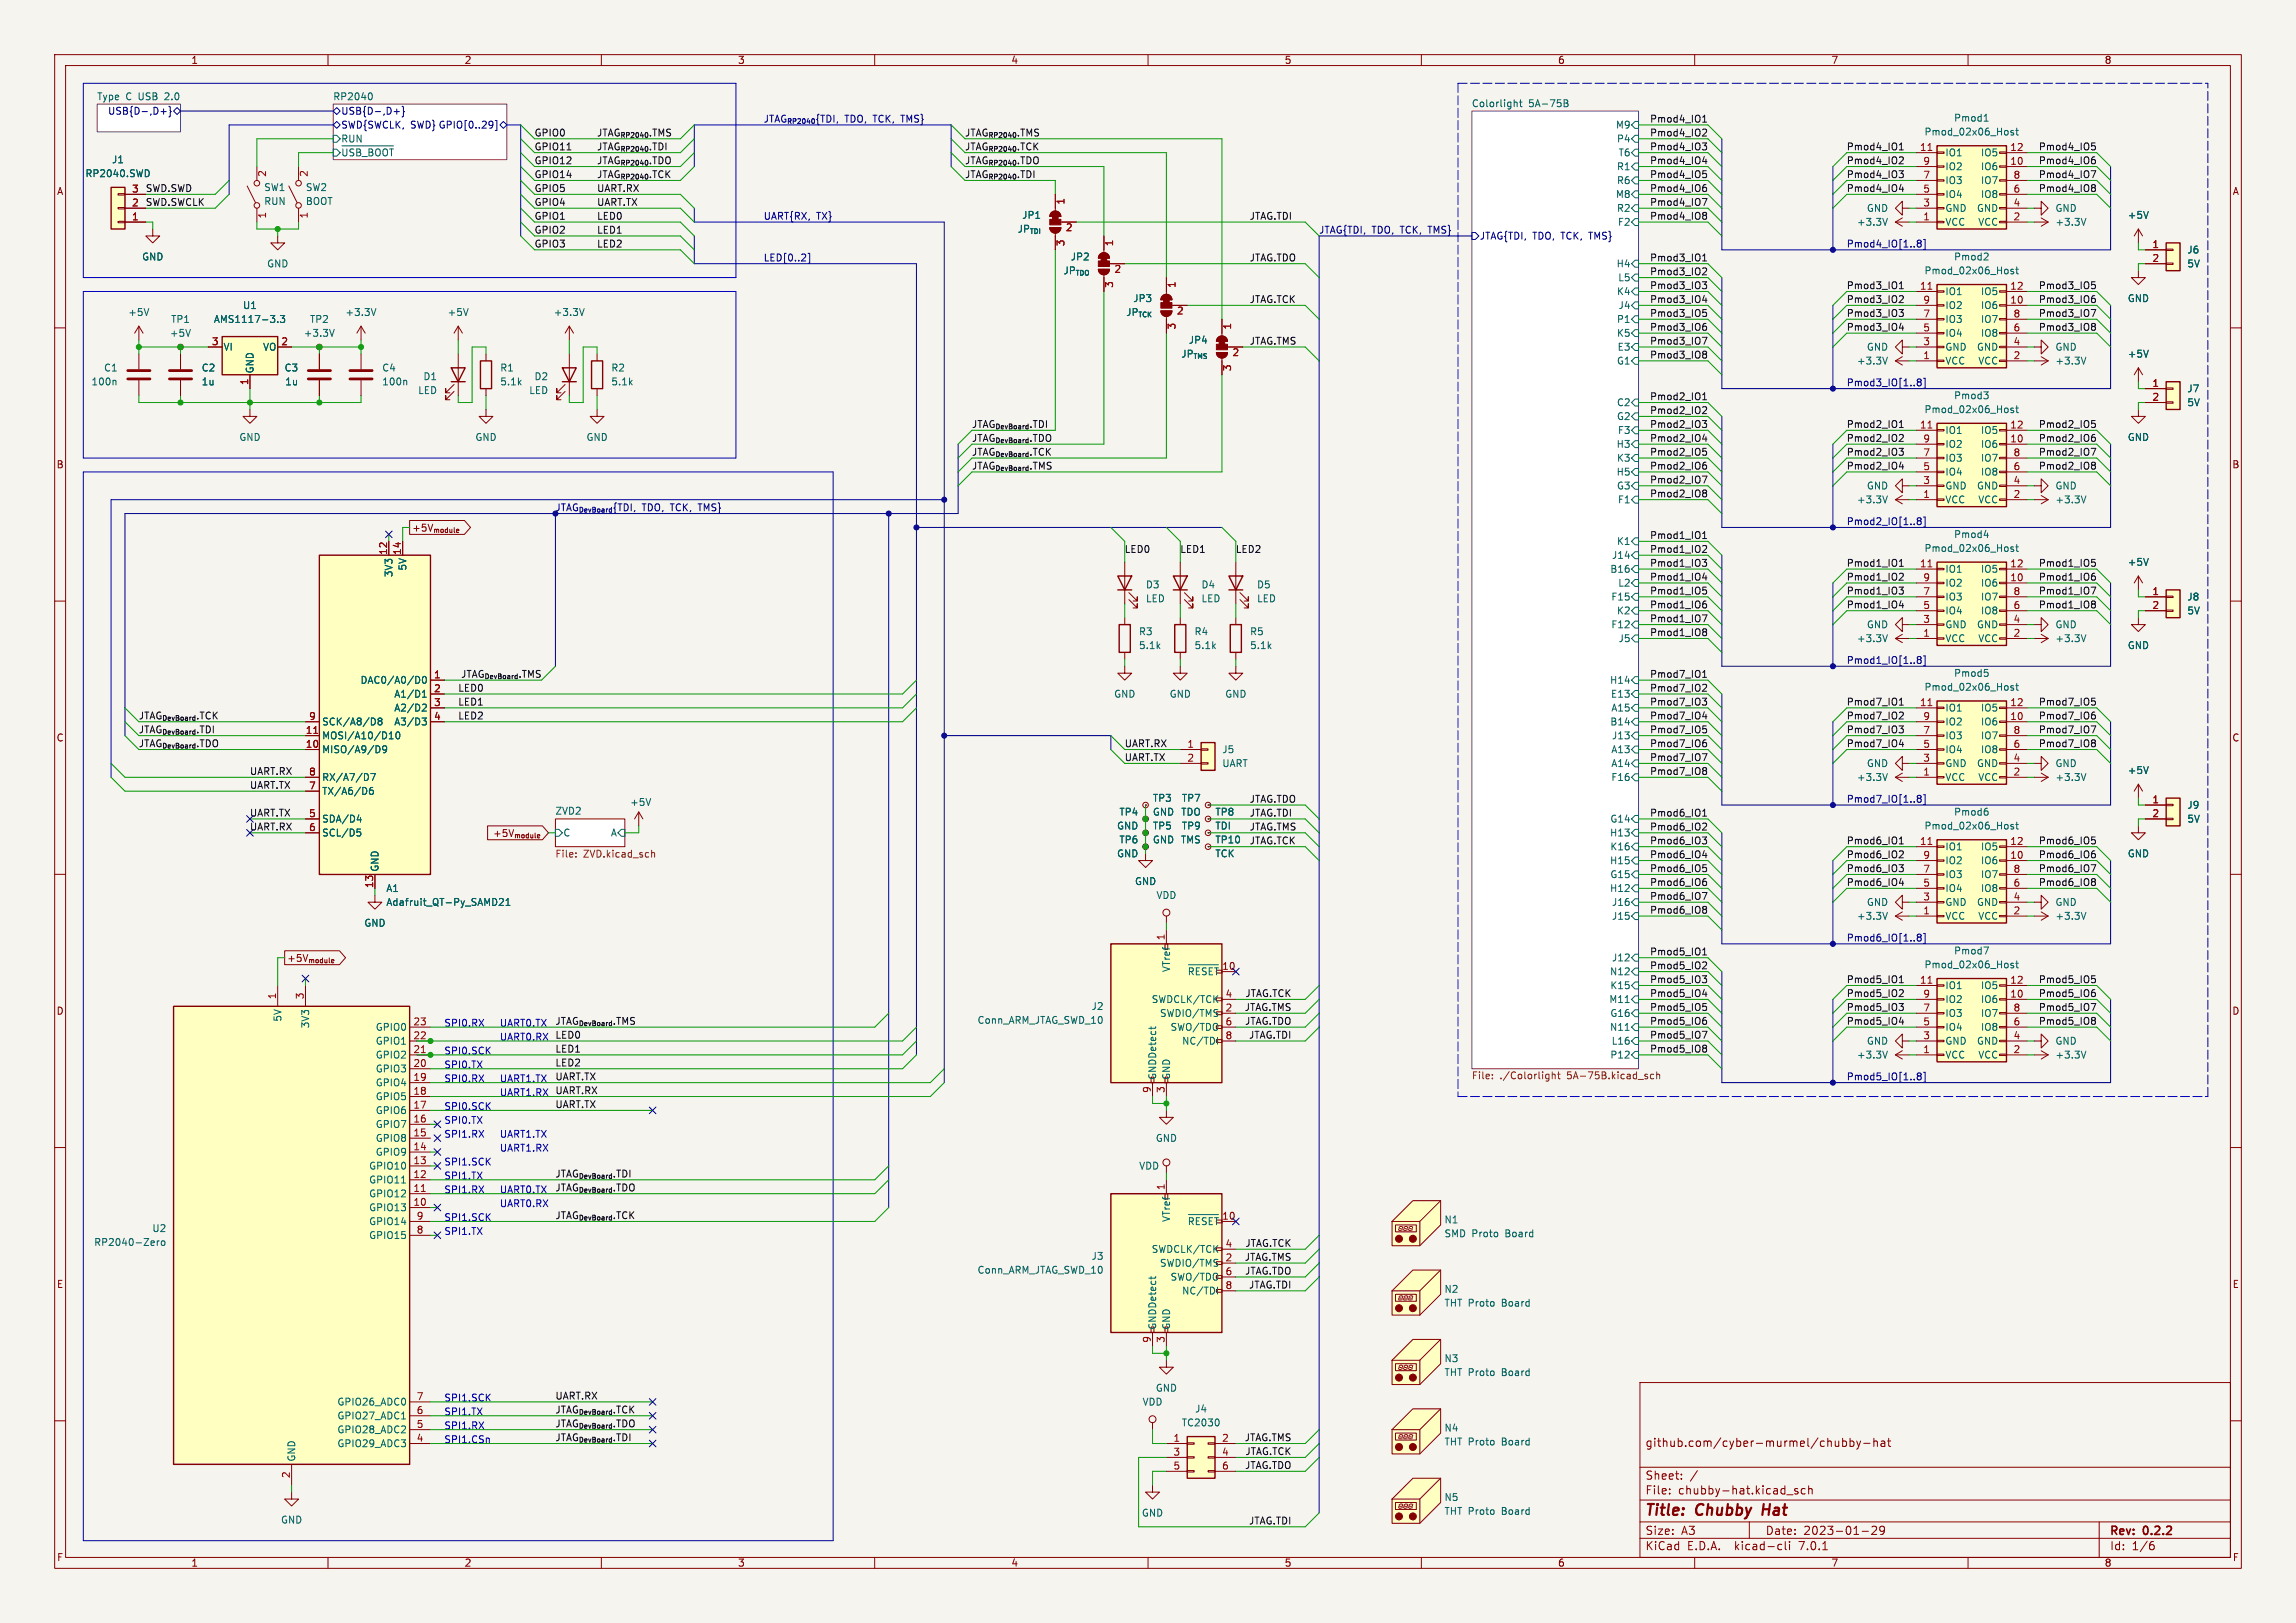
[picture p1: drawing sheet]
<svg xmlns="http://www.w3.org/2000/svg" width="420mm" height="297mm" viewBox="0 0 420 297" stroke-linecap="round" stroke-linejoin="round" font-family="sans-serif">
<defs><g id="words">
<g font-size="2.8" fill="#840000">
<text x="301" y="277.8">Title:</text>
<text x="310.4" y="277.8">Chubby</text>
<text x="323.1" y="277.8">Hat</text>
</g>
<g font-size="2.1" fill="#840000">
<text x="301" y="264.9">github.com/cyber-murmel/chubby-hat</text>
<text x="301" y="273.6">File:</text>
<text x="301" y="270.9">Sheet:</text>
<text x="307" y="273.6">chubby-hat.kicad_sch</text>
<text x="301" y="281">Size:</text>
<text x="307.6" y="281">A3</text>
<text x="323" y="281">Date:</text>
<text x="329.9" y="281">2023-01-29</text>
<text x="386" y="281.2">Rev:</text>
<text x="392.2" y="281.2">0.2.2</text>
<text x="301" y="283.8">KiCad</text>
<text x="308.6" y="283.8">E.D.A.</text>
<text x="317.4" y="283.8">kicad-cli</text>
<text x="329.2" y="283.8">7.0.1</text>
<text x="386" y="283.8">Id:</text>
<text x="390" y="283.8">1/6</text>
</g>
<g font-size="1.8" fill="#840000">
<text x="35" y="11.8">1</text>
<text x="85" y="11.8">2</text>
<text x="135" y="11.8">3</text>
<text x="185" y="11.8">4</text>
<text x="235" y="11.8">5</text>
<text x="285" y="11.8">6</text>
<text x="335" y="11.8">7</text>
<text x="385" y="11.8">8</text>
<text x="10.4" y="35.8">A</text>
<text x="408.4" y="35.8">A</text>
<text x="10.3" y="85.8">B</text>
<text x="408.3" y="85.8">B</text>
<text x="75.4" y="97.4">+5V_{module}</text>
<text x="10.3" y="135.8">C</text>
<text x="408.3" y="135.8">C</text>
<text x="52.5" y="176.2">+5V_{module}</text>
<text x="10.3" y="185.8">D</text>
<text x="408.3" y="185.8">D</text>
<text x="10.4" y="235.8">E</text>
<text x="408.3" y="235.8">E</text>
<text x="10.4" y="285.8">F</text>
<text x="35" y="286.8">1</text>
<text x="85" y="286.8">2</text>
<text x="135" y="286.8">3</text>
<text x="185" y="286.8">4</text>
<text x="235" y="286.8">5</text>
<text x="285" y="286.8">6</text>
<text x="335" y="286.8">7</text>
<text x="385" y="286.8">8</text>
<text x="408.4" y="285.8">F</text>
</g>
<g font-size="1.8" fill="#006464">
<text x="17.8" y="18.4">Type</text>
<text x="23" y="18.4">C USB</text>
<text x="30.3" y="18.4">2.0</text>
<text x="61" y="18.4">RP2040</text>
<text x="269.2" y="19.7">Colorlight</text>
<text x="279.6" y="19.7">5A-75B</text>
<text x="295.5" y="23.7">M9</text>
<text x="357.4" y="22.4">Pmod1</text>
<text x="62.4" y="29.4">~{USB_BOOT}</text>
<text x="62.4" y="26.2">RUN</text>
<text x="295.7" y="26.2">P4</text>
<text x="296" y="28.8">T6</text>
<text x="352" y="25">Pmod_02x06_Host</text>
<text x="355.9" y="28.8">IO1</text>
<text x="362.2" y="28.8">IO5</text>
<text x="15.6" y="32.6">RP2040.SWD</text>
<text x="20.4" y="30">J1</text>
<text x="48.3" y="35.1">SW1</text>
<text x="55.9" y="35.1">SW2</text>
<text x="295.7" y="31.3">R1</text>
<text x="295.7" y="33.8">R6</text>
<text x="355.9" y="33.8">IO3</text>
<text x="355.9" y="31.3">IO2</text>
<text x="362.2" y="31.3">IO6</text>
<text x="362.2" y="33.8">IO7</text>
<text x="48.3" y="37.7">RUN</text>
<text x="55.9" y="37.7">BOOT</text>
<text x="186.9" y="40.2">JP1</text>
<text x="295.5" y="36.4">M8</text>
<text x="295.7" y="38.9">R2</text>
<text x="295.8" y="41.5">F2</text>
<text x="339.6" y="41.5">+3.3V</text>
<text x="341.4" y="38.9">GND</text>
<text x="355.9" y="41.5">VCC</text>
<text x="355.9" y="38.9">GND</text>
<text x="355.9" y="36.4">IO4</text>
<text x="361.5" y="38.9">GND</text>
<text x="361.7" y="41.5">VCC</text>
<text x="362.2" y="36.4">IO8</text>
<text x="375.9" y="38.9">GND</text>
<text x="375.9" y="41.5">+3.3V</text>
<text x="389.2" y="40.2">+5V</text>
<text x="25.9" y="47.8">GND</text>
<text x="186.1" y="42.7">JP_{TDI}</text>
<text x="195.8" y="47.8">JP2</text>
<text x="357.4" y="47.8">Pmod2</text>
<text x="400.1" y="46.5">J6</text>
<text x="48.8" y="49.1">GND</text>
<text x="194.4" y="50.4">JP_{TDO}</text>
<text x="295.6" y="49.1">H4</text>
<text x="295.9" y="51.6">L5</text>
<text x="352" y="50.4">Pmod_02x06_Host</text>
<text x="400.1" y="49.1">5V</text>
<text x="23.4" y="58">+5V</text>
<text x="31.2" y="59.2">TP1</text>
<text x="39.1" y="59.2">AMS1117-3.3</text>
<text x="44.4" y="56.7">U1</text>
<text x="56.6" y="59.2">TP2</text>
<text x="63.1" y="58">+3.3V</text>
<text x="81.8" y="58">+5V</text>
<text x="101.2" y="58">+3.3V</text>
<text x="205.9" y="58">JP_{TCK}</text>
<text x="207.2" y="55.4">JP3</text>
<text x="295.7" y="59.2">P1</text>
<text x="295.7" y="54.2">K4</text>
<text x="296" y="56.7">J4</text>
<text x="355.9" y="54.2">IO1</text>
<text x="355.9" y="59.2">IO3</text>
<text x="355.9" y="56.7">IO2</text>
<text x="362.2" y="56.7">IO6</text>
<text x="362.2" y="54.2">IO5</text>
<text x="362.2" y="59.2">IO7</text>
<text x="389.2" y="55.4">GND</text>
<text x="31" y="61.8">+5V</text>
<text x="40.9" y="64.3">VI</text>
<text x="48" y="64.3">VO</text>
<text x="55.5" y="61.8">+3.3V</text>
<text x="216" y="65.6">JP_{TMS}</text>
<text x="217.4" y="63.1">JP4</text>
<text x="295.7" y="61.8">K5</text>
<text x="295.8" y="64.3">E3</text>
<text x="341.4" y="64.3">GND</text>
<text x="355.9" y="64.3">GND</text>
<text x="355.9" y="61.8">IO4</text>
<text x="361.5" y="64.3">GND</text>
<text x="362.2" y="61.8">IO8</text>
<text x="375.9" y="64.3">GND</text>
<text x="389.2" y="65.6">+5V</text>
<text x="16.7" y="70.7">100n</text>
<text x="19" y="68.1">C1</text>
<text x="36.8" y="68.1">C2</text>
<text x="36.8" y="70.7">1u</text>
<text x="46.5" y="68.3" transform="rotate(-90 46.5 68.3)">GND</text>
<text x="52" y="68.1">C3</text>
<text x="52.1" y="70.7">1u</text>
<text x="69.9" y="68.1">C4</text>
<text x="69.9" y="70.7">100n</text>
<text x="77.4" y="69.7">D1</text>
<text x="91.4" y="68.1">R1</text>
<text x="91.4" y="70.7">5.1k</text>
<text x="97.7" y="69.7">D2</text>
<text x="111.8" y="68.1">R2</text>
<text x="111.8" y="70.7">5.1k</text>
<text x="295.7" y="66.9">G1</text>
<text x="339.6" y="66.9">+3.3V</text>
<text x="355.9" y="66.9">VCC</text>
<text x="361.7" y="66.9">VCC</text>
<text x="375.9" y="66.9">+3.3V</text>
<text x="400.1" y="71.9">J7</text>
<text x="76.4" y="72.3">LED</text>
<text x="96.7" y="72.3">LED</text>
<text x="295.7" y="74.5">C2</text>
<text x="295.7" y="77">G2</text>
<text x="352" y="75.8">Pmod_02x06_Host</text>
<text x="357.4" y="73.2">Pmod3</text>
<text x="400.1" y="74.5">5V</text>
<text x="43.7" y="80.8">GND</text>
<text x="86.9" y="80.8">GND</text>
<text x="107.2" y="80.8">GND</text>
<text x="295.6" y="82.1">H3</text>
<text x="295.8" y="79.6">F3</text>
<text x="355.9" y="79.6">IO1</text>
<text x="355.9" y="82.1">IO2</text>
<text x="362.2" y="82.1">IO6</text>
<text x="362.2" y="79.6">IO5</text>
<text x="389.2" y="80.8">GND</text>
<text x="295.6" y="87.2">H5</text>
<text x="295.7" y="84.6">K3</text>
<text x="295.7" y="89.7">G3</text>
<text x="341.4" y="89.7">GND</text>
<text x="355.9" y="89.7">GND</text>
<text x="355.9" y="87.2">IO4</text>
<text x="355.9" y="84.6">IO3</text>
<text x="361.5" y="89.7">GND</text>
<text x="362.2" y="87.2">IO8</text>
<text x="362.2" y="84.6">IO7</text>
<text x="375.9" y="89.7">GND</text>
<text x="295.8" y="92.3">F1</text>
<text x="339.6" y="92.3">+3.3V</text>
<text x="355.9" y="92.3">VCC</text>
<text x="361.7" y="92.3">VCC</text>
<text x="375.9" y="92.3">+3.3V</text>
<text x="295.7" y="99.9">K1</text>
<text x="352" y="101.2">Pmod_02x06_Host</text>
<text x="357.4" y="98.6">Pmod4</text>
<text x="71.9" y="105.7" transform="rotate(-90 71.9 105.7)">3V3</text>
<text x="74.5" y="104.5" transform="rotate(-90 74.5 104.5)">5V</text>
<text x="209.6" y="107.8">D3</text>
<text x="219.7" y="107.8">D4</text>
<text x="229.9" y="107.8">D5</text>
<text x="294.4" y="105">B16</text>
<text x="294.7" y="102.4">J14</text>
<text x="295.9" y="107.5">L2</text>
<text x="355.9" y="105">IO1</text>
<text x="355.9" y="107.5">IO2</text>
<text x="362.2" y="107.5">IO6</text>
<text x="362.2" y="105">IO5</text>
<text x="389.2" y="103.7">+5V</text>
<text x="209.6" y="110.4">LED</text>
<text x="219.7" y="110.4">LED</text>
<text x="229.9" y="110.4">LED</text>
<text x="294.6" y="110">F15</text>
<text x="295.7" y="112.6">K2</text>
<text x="355.9" y="112.6">IO4</text>
<text x="355.9" y="110">IO3</text>
<text x="362.2" y="112.6">IO8</text>
<text x="362.2" y="110">IO7</text>
<text x="400.1" y="110">J8</text>
<text x="400.1" y="112.6">5V</text>
<text x="208.3" y="116.4">R3</text>
<text x="208.3" y="118.9">5.1k</text>
<text x="218.4" y="116.4">R4</text>
<text x="218.4" y="118.9">5.1k</text>
<text x="228.6" y="116.4">R5</text>
<text x="228.6" y="118.9">5.1k</text>
<text x="294.6" y="115.1">F12</text>
<text x="296" y="117.7">J5</text>
<text x="339.6" y="117.7">+3.3V</text>
<text x="341.4" y="115.1">GND</text>
<text x="355.9" y="117.7">VCC</text>
<text x="355.9" y="115.1">GND</text>
<text x="361.5" y="115.1">GND</text>
<text x="361.7" y="117.7">VCC</text>
<text x="375.9" y="117.7">+3.3V</text>
<text x="375.9" y="115.1">GND</text>
<text x="389.2" y="118.9">GND</text>
<text x="65.8" y="125.3">DAC0/A0/D0</text>
<text x="294.4" y="125.3">H14</text>
<text x="357.4" y="124">Pmod5</text>
<text x="72" y="127.8">A1/D1</text>
<text x="72" y="130.4">A2/D2</text>
<text x="203.7" y="127.8">GND</text>
<text x="213.9" y="127.8">GND</text>
<text x="224.1" y="127.8">GND</text>
<text x="294.6" y="127.8">E13</text>
<text x="294.6" y="130.4">A15</text>
<text x="352" y="126.6">Pmod_02x06_Host</text>
<text x="355.9" y="130.4">IO1</text>
<text x="362.2" y="130.4">IO5</text>
<text x="58.9" y="138">MISO/A9/D9</text>
<text x="58.9" y="135.4">MOSI/A10/D10</text>
<text x="58.9" y="132.9">SCK/A8/D8</text>
<text x="72" y="132.9">A3/D3</text>
<text x="223.5" y="138">J5</text>
<text x="294.4" y="132.9">B14</text>
<text x="294.6" y="138">A13</text>
<text x="294.7" y="135.4">J13</text>
<text x="355.9" y="138">IO4</text>
<text x="355.9" y="135.4">IO3</text>
<text x="355.9" y="132.9">IO2</text>
<text x="362.2" y="132.9">IO6</text>
<text x="362.2" y="138">IO8</text>
<text x="362.2" y="135.4">IO7</text>
<text x="58.9" y="143.1">RX/A7/D7</text>
<text x="223.5" y="140.5">UART</text>
<text x="294.6" y="140.5">A14</text>
<text x="294.6" y="143.1">F16</text>
<text x="339.6" y="143.1">+3.3V</text>
<text x="341.4" y="140.5">GND</text>
<text x="355.9" y="143.1">VCC</text>
<text x="355.9" y="140.5">GND</text>
<text x="361.5" y="140.5">GND</text>
<text x="361.7" y="143.1">VCC</text>
<text x="375.9" y="140.5">GND</text>
<text x="375.9" y="143.1">+3.3V</text>
<text x="389.2" y="141.8">+5V</text>
<text x="58.9" y="145.6">TX/A6/D6</text>
<text x="101.6" y="149.1">ZVD2</text>
<text x="115.2" y="147.6">+5V</text>
<text x="204.7" y="149.4">TP4</text>
<text x="210.8" y="146.9">TP3</text>
<text x="210.8" y="149.4">GND</text>
<text x="216" y="149.4">TDO</text>
<text x="216.1" y="146.9">TP7</text>
<text x="222.3" y="149.4">TP8</text>
<text x="357.4" y="149.4">Pmod6</text>
<text x="400.1" y="148.1">J9</text>
<text x="58.9" y="150.7">SDA/D4</text>
<text x="58.9" y="153.2">SCL/D5</text>
<text x="103.1" y="153.2">C</text>
<text x="111.6" y="153.2">A</text>
<text x="204.3" y="152">GND</text>
<text x="204.7" y="154.5">TP6</text>
<text x="210.8" y="152">TP5</text>
<text x="210.8" y="154.5">GND TMS</text>
<text x="216.1" y="152">TP9</text>
<text x="222.3" y="152">TDI</text>
<text x="222.3" y="154.5">TP10</text>
<text x="294.4" y="153.2">H13</text>
<text x="294.4" y="155.8">K16</text>
<text x="294.4" y="150.7">G14</text>
<text x="352" y="152">Pmod_02x06_Host</text>
<text x="355.9" y="155.8">IO1</text>
<text x="362.2" y="155.8">IO5</text>
<text x="400.1" y="150.7">5V</text>
<text x="69.4" y="159.5" transform="rotate(-90 69.4 159.5)">GND</text>
<text x="204.3" y="157">GND</text>
<text x="222.3" y="157">TCK</text>
<text x="294.4" y="158.3">H15</text>
<text x="294.4" y="160.8">G15</text>
<text x="355.9" y="160.8">IO3</text>
<text x="355.9" y="158.3">IO2</text>
<text x="362.2" y="158.3">IO6</text>
<text x="362.2" y="160.8">IO7</text>
<text x="389.2" y="157">GND</text>
<text x="70.6" y="163.4">A1</text>
<text x="70.6" y="165.9">Adafruit_QT-Py_SAMD21</text>
<text x="207.6" y="162.1">GND</text>
<text x="211.5" y="164.7">VDD</text>
<text x="294.4" y="163.4">H12</text>
<text x="294.7" y="165.9">J16</text>
<text x="341.4" y="165.9">GND</text>
<text x="355.9" y="165.9">GND</text>
<text x="355.9" y="163.4">IO4</text>
<text x="361.5" y="165.9">GND</text>
<text x="362.2" y="163.4">IO8</text>
<text x="375.9" y="165.9">GND</text>
<text x="66.6" y="169.7">GND</text>
<text x="294.7" y="168.5">J15</text>
<text x="339.6" y="168.5">+3.3V</text>
<text x="355.9" y="168.5">VCC</text>
<text x="361.7" y="168.5">VCC</text>
<text x="375.9" y="168.5">+3.3V</text>
<text x="214.2" y="178" transform="rotate(-90 214.2 178)">VTref</text>
<text x="217.1" y="179.2">~{RESET}</text>
<text x="294.4" y="178.6">N12</text>
<text x="294.7" y="176.1">J12</text>
<text x="352" y="177.4">Pmod_02x06_Host</text>
<text x="357.4" y="174.8">Pmod7</text>
<text x="199.6" y="185">J2</text>
<text x="210.5" y="183.7">SWDCLK/TCK</text>
<text x="294.3" y="183.7">M11</text>
<text x="294.4" y="181.2">K15</text>
<text x="355.9" y="181.2">IO1</text>
<text x="355.9" y="183.7">IO2</text>
<text x="362.2" y="183.7">IO6</text>
<text x="362.2" y="181.2">IO5</text>
<text x="51.6" y="187.1" transform="rotate(-90 51.6 187.1)">5V</text>
<text x="56.7" y="188.3" transform="rotate(-90 56.7 188.3)">3V3</text>
<text x="68.6" y="191.3">GPIO1</text>
<text x="68.6" y="188.8">GPIO0</text>
<text x="178.8" y="187.5">Conn_ARM_JTAG_SWD_10</text>
<text x="212.1" y="186.2">SWDIO/TMS</text>
<text x="214" y="188.8">SWO/TDO</text>
<text x="216.1" y="191.3">NC/TDI</text>
<text x="294.4" y="188.8">N11</text>
<text x="294.4" y="186.2">G16</text>
<text x="294.7" y="191.3">L16</text>
<text x="341.4" y="191.3">GND</text>
<text x="355.9" y="191.3">GND</text>
<text x="355.9" y="188.8">IO4</text>
<text x="355.9" y="186.2">IO3</text>
<text x="361.5" y="191.3">GND</text>
<text x="362.2" y="188.8">IO8</text>
<text x="362.2" y="186.2">IO7</text>
<text x="375.9" y="191.3">GND</text>
<text x="68.6" y="196.4">GPIO3</text>
<text x="68.6" y="193.9">GPIO2</text>
<text x="211.6" y="197.6" transform="rotate(-90 211.6 197.6)">GNDDetect</text>
<text x="214.2" y="197.6" transform="rotate(-90 214.2 197.6)">GND</text>
<text x="294.4" y="193.9">P12</text>
<text x="339.6" y="193.9">+3.3V</text>
<text x="355.9" y="193.9">VCC</text>
<text x="361.7" y="193.9">VCC</text>
<text x="375.9" y="193.9">+3.3V</text>
<text x="68.6" y="201.5">GPIO5</text>
<text x="68.6" y="198.9">GPIO4</text>
<text x="68.6" y="209.1">GPIO8</text>
<text x="68.6" y="206.6">GPIO7</text>
<text x="68.6" y="204">GPIO6</text>
<text x="211.4" y="209.1">GND</text>
<text x="67.4" y="214.2">GPIO10</text>
<text x="68.6" y="211.6">GPIO9</text>
<text x="208.3" y="214.2">VDD</text>
<text x="67.4" y="221.8">GPIO13</text>
<text x="67.4" y="219.3">GPIO12</text>
<text x="67.4" y="216.7">GPIO11</text>
<text x="27.8" y="225.6">U2</text>
<text x="67.4" y="226.9">GPIO15</text>
<text x="67.4" y="224.3">GPIO14</text>
<text x="214.2" y="223.7" transform="rotate(-90 214.2 223.7)">VTref</text>
<text x="217.1" y="225">~{RESET}</text>
<text x="264.2" y="224">N1</text>
<text x="264.2" y="226.6">SMD Proto</text>
<text x="275.4" y="226.6">Board</text>
<text x="17.2" y="228.2">RP2040-Zero</text>
<text x="178.8" y="233.2">Conn_ARM_JTAG_SWD_10</text>
<text x="199.6" y="230.7">J3</text>
<text x="210.5" y="229.4">SWDCLK/TCK</text>
<text x="212.1" y="232">SWDIO/TMS</text>
<text x="214" y="234.5">SWO/TDO</text>
<text x="216.1" y="237">NC/TDI</text>
<text x="264.2" y="236.7">N2</text>
<text x="264.2" y="239.3">THT Proto</text>
<text x="274.7" y="239.3">Board</text>
<text x="211.6" y="243.3" transform="rotate(-90 211.6 243.3)">GNDDetect</text>
<text x="214.2" y="243.3" transform="rotate(-90 214.2 243.3)">GND</text>
<text x="264.2" y="249.4">N3</text>
<text x="264.2" y="252">THT Proto</text>
<text x="274.7" y="252">Board</text>
<text x="61.6" y="257.4">GPIO26_ADC0</text>
<text x="208.9" y="257.4">VDD</text>
<text x="211.4" y="254.8">GND</text>
<text x="61.6" y="262.4">GPIO28_ADC2</text>
<text x="61.6" y="259.9">GPIO27_ADC1</text>
<text x="216.1" y="261.2">TC2030</text>
<text x="218.6" y="258.6">J4</text>
<text x="264.2" y="262.1">N4</text>
<text x="54.2" y="267.5" transform="rotate(-90 54.2 267.5)">GND</text>
<text x="61.6" y="265">GPIO29_ADC3</text>
<text x="264.2" y="264.7">THT Proto</text>
<text x="274.7" y="264.7">Board</text>
<text x="264.2" y="274.8">N5</text>
<text x="51.3" y="279">GND</text>
<text x="208.8" y="277.7">GND</text>
<text x="264.2" y="277.4">THT Proto</text>
<text x="274.7" y="277.4">Board</text>
</g>
<g font-size="1.8" fill="#000084">
<text x="19.6" y="21.1">USB{D-,D+}</text>
<text x="62.4" y="21.1">USB{D-,D+}</text>
<text x="62.4" y="23.7">SWD{SWCLK, SWD}GPIO[0..29]</text>
<text x="139.7" y="22.5">JTAG_{RP2040}{TDI,</text>
<text x="154.5" y="22.5">TDO, TCK, TMS}</text>
<text x="139.7" y="40.3">UART{RX,</text>
<text x="149.4" y="40.3">TX}</text>
<text x="139.7" y="47.9">LED[0..2]</text>
<text x="241.3" y="42.8">JTAG{TDI, TDO, TCK, TMS}</text>
<text x="270.7" y="44">JTAG{TDI, TDO, TCK, TMS}</text>
<text x="337.8" y="45.4">Pmod4_IO[1..8]</text>
<text x="337.8" y="70.8">Pmod3_IO[1..8]</text>
<text x="101.6" y="93.6">JTAG_{DevBoard}{TDI,</text>
<text x="117.5" y="93.6">TDO, TCK, TMS}</text>
<text x="337.8" y="96.2">Pmod2_IO[1..8]</text>
<text x="337.8" y="121.6">Pmod1_IO[1..8]</text>
<text x="337.8" y="147">Pmod7_IO[1..8]</text>
<text x="337.8" y="172.4">Pmod6_IO[1..8]</text>
<text x="337.8" y="197.8">Pmod5_IO[1..8]</text>
<text x="101.6" y="258.7">JTAG_{DevBoard}.TCK</text>
<text x="101.6" y="261.3">JTAG_{DevBoard}.TDO</text>
</g>
<g font-size="1.8" fill="#0f0f0f">
<text x="301.7" y="22.5">Pmod4_IO1</text>
<text x="97.8" y="27.6">GPIO11</text>
<text x="97.8" y="25">GPIO0</text>
<text x="109.2" y="27.6">JTAG_{RP2040}.TDI</text>
<text x="109.2" y="25">JTAG_{RP2040}.TMS</text>
<text x="176.5" y="25">JTAG_{RP2040}.TMS</text>
<text x="176.5" y="27.6">JTAG_{RP2040}.TCK</text>
<text x="301.7" y="27.6">Pmod4_IO3</text>
<text x="301.7" y="25">Pmod4_IO2</text>
<text x="337.8" y="27.6">Pmod4_IO1</text>
<text x="372.8" y="27.6">Pmod4_IO5</text>
<text x="26.7" y="35.2">SWD.SWD</text>
<text x="97.8" y="35.2">GPIO5</text>
<text x="97.8" y="32.7">GPIO14</text>
<text x="97.8" y="30.1">GPIO12</text>
<text x="109.2" y="35.2">UART.RX</text>
<text x="109.2" y="32.7">JTAG_{RP2040}.TCK</text>
<text x="109.2" y="30.1">JTAG_{RP2040}.TDO</text>
<text x="176.5" y="32.7">JTAG_{RP2040}.TDI</text>
<text x="176.5" y="30.1">JTAG_{RP2040}.TDO</text>
<text x="301.7" y="30.1">Pmod4_IO4</text>
<text x="301.7" y="35.2">Pmod4_IO6</text>
<text x="301.7" y="32.7">Pmod4_IO5</text>
<text x="337.8" y="32.7">Pmod4_IO3</text>
<text x="337.8" y="30.1">Pmod4_IO2</text>
<text x="337.8" y="35.2">Pmod4_IO4</text>
<text x="372.8" y="35.2">Pmod4_IO8</text>
<text x="372.8" y="30.1">Pmod4_IO6</text>
<text x="372.8" y="32.7">Pmod4_IO7</text>
<text x="26.7" y="37.7">SWD.SWCLK</text>
<text x="97.8" y="40.3">GPIO1</text>
<text x="97.8" y="37.7">GPIO4</text>
<text x="109.2" y="37.7">UART.TX</text>
<text x="109.2" y="40.3">LED0</text>
<text x="228.6" y="40.3">JTAG.TDI</text>
<text x="301.7" y="37.7">Pmod4_IO7</text>
<text x="301.7" y="40.3">Pmod4_IO8</text>
<text x="97.8" y="42.8">GPIO2</text>
<text x="97.8" y="45.4">GPIO3</text>
<text x="109.2" y="45.4">LED2</text>
<text x="109.2" y="42.8">LED1</text>
<text x="228.6" y="47.9">JTAG.TDO</text>
<text x="301.7" y="47.9">Pmod3_IO1</text>
<text x="301.7" y="53">Pmod3_IO3</text>
<text x="301.7" y="50.5">Pmod3_IO2</text>
<text x="337.8" y="53">Pmod3_IO1</text>
<text x="372.8" y="53">Pmod3_IO5</text>
<text x="228.6" y="55.5">JTAG.TCK</text>
<text x="301.7" y="55.5">Pmod3_IO4</text>
<text x="301.7" y="58.1">Pmod3_IO5</text>
<text x="337.8" y="58.1">Pmod3_IO3</text>
<text x="337.8" y="55.5">Pmod3_IO2</text>
<text x="372.8" y="55.5">Pmod3_IO6</text>
<text x="372.8" y="58.1">Pmod3_IO7</text>
<text x="228.6" y="63.2">JTAG.TMS</text>
<text x="301.7" y="63.2">Pmod3_IO7</text>
<text x="301.7" y="65.7">Pmod3_IO8</text>
<text x="301.7" y="60.6">Pmod3_IO6</text>
<text x="337.8" y="60.6">Pmod3_IO4</text>
<text x="372.8" y="60.6">Pmod3_IO8</text>
<text x="301.7" y="75.9">Pmod2_IO2</text>
<text x="301.7" y="73.3">Pmod2_IO1</text>
<text x="177.8" y="80.9">JTAG_{DevBoard}.TDO</text>
<text x="177.8" y="78.4">JTAG_{DevBoard}.TDI</text>
<text x="177.8" y="83.5">JTAG_{DevBoard}.TCK</text>
<text x="301.7" y="83.5">Pmod2_IO5</text>
<text x="301.7" y="78.4">Pmod2_IO3</text>
<text x="301.7" y="80.9">Pmod2_IO4</text>
<text x="337.8" y="83.5">Pmod2_IO3</text>
<text x="337.8" y="78.4">Pmod2_IO1</text>
<text x="337.8" y="80.9">Pmod2_IO2</text>
<text x="372.8" y="80.9">Pmod2_IO6</text>
<text x="372.8" y="83.5">Pmod2_IO7</text>
<text x="372.8" y="78.4">Pmod2_IO5</text>
<text x="177.8" y="86">JTAG_{DevBoard}.TMS</text>
<text x="301.7" y="86">Pmod2_IO6</text>
<text x="301.7" y="88.6">Pmod2_IO7</text>
<text x="337.8" y="86">Pmod2_IO4</text>
<text x="372.8" y="86">Pmod2_IO8</text>
<text x="301.7" y="91.1">Pmod2_IO8</text>
<text x="205.7" y="101.3">LED0</text>
<text x="215.9" y="101.3">LED1</text>
<text x="226.1" y="101.3">LED2</text>
<text x="301.7" y="101.3">Pmod1_IO2</text>
<text x="301.7" y="98.7">Pmod1_IO1</text>
<text x="301.7" y="106.3">Pmod1_IO4</text>
<text x="301.7" y="103.8">Pmod1_IO3</text>
<text x="337.8" y="106.3">Pmod1_IO2</text>
<text x="337.8" y="103.8">Pmod1_IO1</text>
<text x="372.8" y="106.3">Pmod1_IO6</text>
<text x="372.8" y="103.8">Pmod1_IO5</text>
<text x="301.7" y="108.9">Pmod1_IO5</text>
<text x="301.7" y="111.4">Pmod1_IO6</text>
<text x="301.7" y="114">Pmod1_IO7</text>
<text x="337.8" y="108.9">Pmod1_IO3</text>
<text x="337.8" y="111.4">Pmod1_IO4</text>
<text x="372.8" y="108.9">Pmod1_IO7</text>
<text x="372.8" y="111.4">Pmod1_IO8</text>
<text x="301.7" y="116.5">Pmod1_IO8</text>
<text x="84.2" y="124.1">JTAG_{DevBoard}.TMS</text>
<text x="301.7" y="124.1">Pmod7_IO1</text>
<text x="25.4" y="131.7">JTAG_{DevBoard}.TCK</text>
<text x="83.8" y="131.7">LED2</text>
<text x="83.8" y="126.7">LED0</text>
<text x="83.8" y="129.2">LED1</text>
<text x="301.7" y="131.7">Pmod7_IO4</text>
<text x="301.7" y="126.7">Pmod7_IO2</text>
<text x="301.7" y="129.2">Pmod7_IO3</text>
<text x="337.8" y="129.2">Pmod7_IO1</text>
<text x="337.8" y="131.7">Pmod7_IO2</text>
<text x="372.8" y="129.2">Pmod7_IO5</text>
<text x="372.8" y="131.7">Pmod7_IO6</text>
<text x="25.4" y="134.3">JTAG_{DevBoard}.TDI</text>
<text x="25.4" y="136.8">JTAG_{DevBoard}.TDO</text>
<text x="205.7" y="136.8">UART.RX</text>
<text x="301.7" y="136.8">Pmod7_IO6</text>
<text x="301.7" y="134.3">Pmod7_IO5</text>
<text x="337.8" y="134.3">Pmod7_IO3</text>
<text x="337.8" y="136.8">Pmod7_IO4</text>
<text x="372.8" y="136.8">Pmod7_IO8</text>
<text x="372.8" y="134.3">Pmod7_IO7</text>
<text x="45.7" y="141.9">UART.RX</text>
<text x="205.7" y="139.4">UART.TX</text>
<text x="301.7" y="139.4">Pmod7_IO7</text>
<text x="301.7" y="141.9">Pmod7_IO8</text>
<text x="45.7" y="149.5">UART.TX</text>
<text x="45.7" y="144.4">UART.TX</text>
<text x="228.6" y="147">JTAG.TDO</text>
<text x="228.6" y="149.5">JTAG.TDI</text>
<text x="301.7" y="149.5">Pmod6_IO1</text>
<text x="45.7" y="152.1">UART.RX</text>
<text x="228.6" y="154.6">JTAG.TCK</text>
<text x="228.6" y="152.1">JTAG.TMS</text>
<text x="301.7" y="152.1">Pmod6_IO2</text>
<text x="301.7" y="154.6">Pmod6_IO3</text>
<text x="337.8" y="154.6">Pmod6_IO1</text>
<text x="372.8" y="154.6">Pmod6_IO5</text>
<text x="301.7" y="157.1">Pmod6_IO4</text>
<text x="301.7" y="159.7">Pmod6_IO5</text>
<text x="337.8" y="157.1">Pmod6_IO2</text>
<text x="337.8" y="159.7">Pmod6_IO3</text>
<text x="372.8" y="159.7">Pmod6_IO7</text>
<text x="372.8" y="157.1">Pmod6_IO6</text>
<text x="301.7" y="164.8">Pmod6_IO7</text>
<text x="301.7" y="162.2">Pmod6_IO6</text>
<text x="301.7" y="167.3">Pmod6_IO8</text>
<text x="337.8" y="162.2">Pmod6_IO4</text>
<text x="372.8" y="162.2">Pmod6_IO8</text>
<text x="301.7" y="180">Pmod5_IO3</text>
<text x="301.7" y="174.9">Pmod5_IO1</text>
<text x="301.7" y="177.5">Pmod5_IO2</text>
<text x="337.8" y="180">Pmod5_IO1</text>
<text x="372.8" y="180">Pmod5_IO5</text>
<text x="227.6" y="185.1">JTAG.TMS</text>
<text x="227.7" y="182.5">JTAG.TCK</text>
<text x="301.7" y="182.5">Pmod5_IO4</text>
<text x="301.7" y="185.1">Pmod5_IO5</text>
<text x="337.8" y="182.5">Pmod5_IO2</text>
<text x="337.8" y="185.1">Pmod5_IO3</text>
<text x="372.8" y="185.1">Pmod5_IO7</text>
<text x="372.8" y="182.5">Pmod5_IO6</text>
<text x="101.6" y="187.6">JTAG_{DevBoard}.TMS</text>
<text x="101.6" y="190.2">LED0</text>
<text x="227.6" y="187.6">JTAG.TDO</text>
<text x="228.4" y="190.2">JTAG.TDI</text>
<text x="301.7" y="190.2">Pmod5_IO7</text>
<text x="301.7" y="187.6">Pmod5_IO6</text>
<text x="337.8" y="187.6">Pmod5_IO4</text>
<text x="372.8" y="187.6">Pmod5_IO8</text>
<text x="101.6" y="197.8">UART.TX</text>
<text x="101.6" y="192.7">LED1</text>
<text x="101.6" y="195.2">LED2</text>
<text x="301.7" y="192.7">Pmod5_IO8</text>
<text x="101.6" y="202.9">UART.TX</text>
<text x="101.6" y="200.3">UART.RX</text>
<text x="101.6" y="215.6">JTAG_{DevBoard}.TDI</text>
<text x="101.6" y="218.1">JTAG_{DevBoard}.TDO</text>
<text x="101.6" y="223.2">JTAG_{DevBoard}.TCK</text>
<text x="227.6" y="230.8">JTAG.TMS</text>
<text x="227.6" y="233.3">JTAG.TDO</text>
<text x="227.7" y="228.3">JTAG.TCK</text>
<text x="228.4" y="235.9">JTAG.TDI</text>
<text x="101.6" y="256.2">UART.RX</text>
<text x="101.6" y="263.8">JTAG_{DevBoard}.TDI</text>
<text x="227.6" y="263.8">JTAG.TMS</text>
<text x="227.6" y="268.9">JTAG.TDO</text>
<text x="227.7" y="266.4">JTAG.TCK</text>
<text x="228.4" y="279.1">JTAG.TDI</text>
</g>
<g font-size="1.8" fill="#a90000">
<text x="351.2" y="27.7">11</text>
<text x="367.7" y="27.7">12</text>
<text x="24.1" y="35.3">3</text>
<text x="48.9" y="32.4" transform="rotate(-90 48.9 32.4)">2</text>
<text x="56.5" y="32.4" transform="rotate(-90 56.5 32.4)">2</text>
<text x="351.8" y="35.3">5</text>
<text x="351.8" y="32.8">7</text>
<text x="351.8" y="30.2">9</text>
<text x="367.7" y="30.2">10</text>
<text x="368.3" y="35.3">6</text>
<text x="368.3" y="32.8">8</text>
<text x="24.1" y="40.4">1</text>
<text x="24.1" y="37.8">2</text>
<text x="48.9" y="40" transform="rotate(-90 48.9 40)">1</text>
<text x="56.5" y="40" transform="rotate(-90 56.5 40)">1</text>
<text x="194.9" y="37.5" transform="rotate(-90 194.9 37.5)">1</text>
<text x="351.8" y="40.4">1</text>
<text x="351.8" y="37.8">3</text>
<text x="368.3" y="40.4">2</text>
<text x="368.3" y="37.8">4</text>
<text x="194.9" y="42.5">2</text>
<text x="194.9" y="45.1" transform="rotate(-90 194.9 45.1)">3</text>
<text x="203.8" y="45.1" transform="rotate(-90 203.8 45.1)">1</text>
<text x="393.7" y="45.5">1</text>
<text x="203.8" y="50.2">2</text>
<text x="203.8" y="52.7" transform="rotate(-90 203.8 52.7)">3</text>
<text x="215.3" y="52.7" transform="rotate(-90 215.3 52.7)">1</text>
<text x="351.2" y="53.1">11</text>
<text x="367.7" y="53.1">12</text>
<text x="393.7" y="48">2</text>
<text x="215.2" y="57.8">2</text>
<text x="351.8" y="58.2">7</text>
<text x="351.8" y="55.6">9</text>
<text x="367.7" y="55.6">10</text>
<text x="368.3" y="58.2">8</text>
<text x="38.7" y="63.2">3</text>
<text x="51.4" y="63.2">2</text>
<text x="215.3" y="60.4" transform="rotate(-90 215.3 60.4)">3</text>
<text x="225.4" y="65.4">2</text>
<text x="225.4" y="60.4" transform="rotate(-90 225.4 60.4)">1</text>
<text x="351.8" y="65.8">1</text>
<text x="351.8" y="63.2">3</text>
<text x="351.8" y="60.7">5</text>
<text x="368.3" y="65.8">2</text>
<text x="368.3" y="63.2">4</text>
<text x="368.3" y="60.7">6</text>
<text x="45.5" y="70.5" transform="rotate(-90 45.5 70.5)">1</text>
<text x="225.4" y="68" transform="rotate(-90 225.4 68)">3</text>
<text x="393.7" y="70.9">1</text>
<text x="393.7" y="73.4">2</text>
<text x="351.2" y="78.5">11</text>
<text x="351.8" y="83.6">7</text>
<text x="351.8" y="81">9</text>
<text x="367.7" y="81">10</text>
<text x="367.7" y="78.5">12</text>
<text x="368.3" y="83.6">8</text>
<text x="351.8" y="88.6">3</text>
<text x="351.8" y="86.1">5</text>
<text x="368.3" y="88.6">4</text>
<text x="368.3" y="86.1">6</text>
<text x="351.8" y="91.2">1</text>
<text x="368.3" y="91.2">2</text>
<text x="70.9" y="101.6" transform="rotate(-90 70.9 101.6)">12</text>
<text x="73.4" y="101.6" transform="rotate(-90 73.4 101.6)">14</text>
<text x="351.2" y="103.9">11</text>
<text x="351.8" y="106.4">9</text>
<text x="367.7" y="106.4">10</text>
<text x="367.7" y="103.9">12</text>
<text x="351.8" y="111.5">5</text>
<text x="351.8" y="109">7</text>
<text x="368.3" y="111.5">6</text>
<text x="368.3" y="109">8</text>
<text x="393.7" y="109">1</text>
<text x="393.7" y="111.5">2</text>
<text x="351.8" y="116.6">1</text>
<text x="351.8" y="114">3</text>
<text x="368.3" y="116.6">2</text>
<text x="368.3" y="114">4</text>
<text x="79.3" y="124.2">1</text>
<text x="56.5" y="131.8">9</text>
<text x="79.3" y="126.7">2</text>
<text x="79.3" y="129.3">3</text>
<text x="79.3" y="131.8">4</text>
<text x="351.2" y="129.3">11</text>
<text x="351.8" y="131.8">9</text>
<text x="367.7" y="131.8">10</text>
<text x="367.7" y="129.3">12</text>
<text x="55.9" y="136.9">10</text>
<text x="55.9" y="134.4">11</text>
<text x="217.1" y="136.9">1</text>
<text x="351.8" y="136.9">5</text>
<text x="351.8" y="134.4">7</text>
<text x="368.3" y="136.9">6</text>
<text x="368.3" y="134.4">8</text>
<text x="56.5" y="142">8</text>
<text x="217.1" y="139.4">2</text>
<text x="351.8" y="142">1</text>
<text x="351.8" y="139.4">3</text>
<text x="368.3" y="142">2</text>
<text x="368.3" y="139.4">4</text>
<text x="56.5" y="149.6">5</text>
<text x="56.5" y="144.5">7</text>
<text x="393.7" y="147.1">1</text>
<text x="393.7" y="149.6">2</text>
<text x="56.5" y="152.1">6</text>
<text x="351.2" y="154.7">11</text>
<text x="367.7" y="154.7">12</text>
<text x="351.8" y="159.8">7</text>
<text x="351.8" y="157.2">9</text>
<text x="367.7" y="157.2">10</text>
<text x="368.3" y="159.8">8</text>
<text x="68.3" y="162.6" transform="rotate(-90 68.3 162.6)">13</text>
<text x="351.8" y="167.4">1</text>
<text x="351.8" y="164.8">3</text>
<text x="351.8" y="162.3">5</text>
<text x="368.3" y="167.4">2</text>
<text x="368.3" y="164.8">4</text>
<text x="368.3" y="162.3">6</text>
<text x="213.1" y="172.1" transform="rotate(-90 213.1 172.1)">1</text>
<text x="223.5" y="177.5">10</text>
<text x="50.5" y="182.9" transform="rotate(-90 50.5 182.9)">1</text>
<text x="55.6" y="182.9" transform="rotate(-90 55.6 182.9)">3</text>
<text x="224.1" y="185.2">2</text>
<text x="224.1" y="182.6">4</text>
<text x="351.2" y="180.1">11</text>
<text x="351.8" y="185.2">7</text>
<text x="351.8" y="182.6">9</text>
<text x="367.7" y="182.6">10</text>
<text x="367.7" y="180.1">12</text>
<text x="368.3" y="185.2">8</text>
<text x="75.6" y="190.2">22</text>
<text x="75.6" y="187.7">23</text>
<text x="224.1" y="187.7">6</text>
<text x="224.1" y="190.2">8</text>
<text x="351.8" y="190.2">3</text>
<text x="351.8" y="187.7">5</text>
<text x="368.3" y="190.2">4</text>
<text x="368.3" y="187.7">6</text>
<text x="75.6" y="197.9">19</text>
<text x="75.6" y="195.3">20</text>
<text x="75.6" y="192.8">21</text>
<text x="351.8" y="192.8">1</text>
<text x="368.3" y="192.8">2</text>
<text x="75.6" y="202.9">17</text>
<text x="75.6" y="200.4">18</text>
<text x="210.6" y="200.1" transform="rotate(-90 210.6 200.1)">9</text>
<text x="213.1" y="200.1" transform="rotate(-90 213.1 200.1)">3</text>
<text x="75.6" y="208">15</text>
<text x="75.6" y="205.5">16</text>
<text x="75.6" y="215.6">12</text>
<text x="75.6" y="213.1">13</text>
<text x="75.6" y="210.6">14</text>
<text x="75.6" y="220.7">10</text>
<text x="75.6" y="218.2">11</text>
<text x="213.1" y="217.8" transform="rotate(-90 213.1 217.8)">1</text>
<text x="76.2" y="225.8">8</text>
<text x="76.2" y="223.3">9</text>
<text x="223.5" y="223.3">10</text>
<text x="224.1" y="230.9">2</text>
<text x="224.1" y="228.3">4</text>
<text x="224.1" y="233.4">6</text>
<text x="224.1" y="236">8</text>
<text x="210.6" y="245.8" transform="rotate(-90 210.6 245.8)">9</text>
<text x="213.1" y="245.8" transform="rotate(-90 213.1 245.8)">3</text>
<text x="76.2" y="256.3">7</text>
<text x="76.2" y="263.9">4</text>
<text x="76.2" y="261.4">5</text>
<text x="76.2" y="258.8">6</text>
<text x="214.6" y="263.9">1</text>
<text x="223.5" y="263.9">2</text>
<text x="214.6" y="266.4">3</text>
<text x="214.6" y="269">5</text>
<text x="223.5" y="266.4">4</text>
<text x="223.5" y="269">6</text>
<text x="53.1" y="270.5" transform="rotate(-90 53.1 270.5)">2</text>
</g>
<text font-size="1.8" fill="#009600" x="90" y="153.3">+5V_{module}</text>
<g font-size="1.8" fill="#725600">
<text x="101.6" y="157.2">File:</text>
<text x="106.7" y="157.2">ZVD.kicad_sch</text>
<text x="269.2" y="197.7">File:</text>
<text x="274.4" y="197.7">./Colorlight</text>
<text x="286.7" y="197.7">5A-75B.kicad_sch</text>
</g>
<g font-size="1.8" fill="#0000c2">
<text x="81.3" y="188">SPI0.RX</text>
<text x="91.4" y="190.5">UART0.RX</text>
<text x="91.4" y="188">UART0.TX</text>
<text x="81.3" y="193">SPI0.SCK</text>
<text x="81.3" y="195.6">SPI0.TX</text>
<text x="81.3" y="198.1">SPI0.RX</text>
<text x="81.3" y="203.2">SPI0.SCK</text>
<text x="91.4" y="200.7">UART1.RX</text>
<text x="91.4" y="198.1">UART1.TX</text>
<text x="81.3" y="205.7">SPI0.TX</text>
<text x="81.3" y="208.3">SPI1.RX</text>
<text x="91.4" y="208.3">UART1.TX</text>
<text x="81.3" y="215.9">SPI1.TX</text>
<text x="81.3" y="213.4">SPI1.SCK</text>
<text x="91.4" y="210.8">UART1.RX</text>
<text x="81.3" y="218.4">SPI1.RX</text>
<text x="91.4" y="221">UART0.RX</text>
<text x="91.4" y="218.4">UART0.TX</text>
<text x="81.3" y="223.5">SPI1.SCK</text>
<text x="81.3" y="226.1">SPI1.TX</text>
<text x="81.3" y="256.5">SPI1.SCK</text>
<text x="81.3" y="259.1">SPI1.TX</text>
<text x="81.3" y="261.6">SPI1.RX</text>
<text x="81.3" y="264.2">SPI1.CSn</text>
</g>
</g></defs>
<path d="M0 0h420v297h-420z" fill="#f5f4ef" stroke="#f5f4ef" stroke-width=".18"/>
<g fill="none" stroke="#840000" stroke-width=".18">
<path d="M10 10h400v277h-400zM12 12h396v273h-396zM60 10v2M110 10v2M160 10v2M210 10v2M260 10v2M310 10v2M360 10v2M21.6 35.4h1.3v.3h-1.3zM21.6 38h1.3v.2h-1.3zM22.9 38.1h3.8"/>
<path d="M22.9 35.6h3.8M52.8 34l1.6 3.1M54.6 30.5v2.5M54.6 38.1v2.5M348 38.1v-1.3l-1.3 1.3 1.3 1.3v-1.3h1.2M348 39.9l-1.3 .7M350.5 30.5h3.8M350.5 27.9h3.8M350.5 38.1h3.8M350.5 35.6h3.8M350.5 33h3.8M354.3 38h1.3v.2h-1.3z"/>
<path d="M354.3 35.4h1.3v.3h-1.3zM354.3 32.9h1.3v.2h-1.3zM354.3 30.4h1.3v.2h-1.3zM354.3 27.8h1.3v.3h-1.3zM365.8 38h1.2v.2h-1.2zM365.8 35.4h1.2v.3h-1.2zM365.8 32.9h1.2v.2h-1.2zM365.8 30.4h1.2v.2h-1.2zM365.8 27.8h1.2v.3h-1.2zM367 30.5h3.8M367 27.9h3.8M367 38.1h3.8"/>
<path d="M367 35.6h3.8M367 33h3.8M372.1 38.1h1.3v-1.3l1.2 1.3-1.2 1.3v-1.3M373.4 39.9l1.2 .7M10 60h2M21.6 40.5h1.3v.3h-1.3zM22.9 40.6h3.8M25.4 59.7v2.5M25.4 59.7l-.8 1.3M25.4 59.7l.8 1.3M223.5 58.4v3.1M346.7 40.6l1.3 .8"/>
<path d="M346.7 40.6h2.5M350.5 40.6h3.8M350.5 55.9h3.8M350.5 53.3h3.8M350.5 58.4h3.8M354.3 40.5h1.3v.3h-1.3zM354.3 58.3h1.3v.2h-1.3zM354.3 55.8h1.3v.2h-1.3zM354.3 53.2h1.3v.3h-1.3zM365.8 40.5h1.2v.3h-1.2zM365.8 58.3h1.2v.2h-1.2zM365.8 55.8h1.2v.2h-1.2z"/>
<path d="M365.8 53.2h1.2v.3h-1.2zM367 40.6h3.8M367 55.9h3.8M367 53.3h3.8M367 58.4h3.8M372.1 40.6h2.5M374.6 40.6l-1.2 .8M391.2 49.5v1.3h1.2l-1.2 1.3-1.3-1.3h1.3M391.2 41.9v2.6M391.2 41.9l-.8 1.3M391.2 41.9l.7 1.3M392.4 45.7h3.8"/>
<path d="M392.4 48.3h3.8M396.2 48.1h1.3v.3h-1.3zM396.2 45.6h1.3v.2h-1.3zM408 60h2M25.4 64.8v2.8M25.4 69.6v2.8M58.4 64.8v2.8M58.4 69.6v2.8M222.5 64.5h2a1.02 1.02 0 0 1-1 1 1.02 1.02 0 0 1-1-1zM222.8 61.8a1.02 1.02 0 0 1 1.1-.2 1.02 1.02 0 0 1 .6 .9h-2zM223.5 66v2.6M224.5 63.5h2.8"/>
<path d="M346.7 66h2.5M346.7 66l1.3 .8M348 63.5v-1.3l-1.3 1.3 1.3 1.3v-1.3h1.2M348 65.3l-1.3 .7M350.5 63.5h3.8M350.5 66h3.8M350.5 61h3.8M354.3 65.9h1.3v.3h-1.3zM354.3 63.4h1.3v.2h-1.3zM354.3 60.8h1.3v.3h-1.3zM365.8 65.9h1.2v.3h-1.2zM365.8 63.4h1.2v.2h-1.2z"/>
<path d="M365.8 60.8h1.2v.3h-1.2zM367 63.5h3.8M367 66h3.8M367 61h3.8M392.4 71.1h3.8M392.4 73.7h3.8M396.2 73.5h1.3v.3h-1.3zM396.2 71h1.3v.2h-1.3zM71.1 99.1v2.5M73.7 99.1v2.5M348 88.9v-1.3l-1.3 1.3 1.3 1.3v-1.3h1.2M10 110h2"/>
<path d="M205.7 102.9v7.6M206.5 109.7l1.5 1.6v-.8v.8h-.7M206.5 108.5l1.5 1.5v-.8v.8h-.7M372.1 114.3h1.3v-1.3l1.2 1.3-1.2 1.3v-1.3M372.1 116.8h2.5M373.4 116.1l1.2 .7M374.6 116.8l-1.2 .8M391.2 113v1.3h1.2l-1.2 1.3-1.3-1.3h1.3M391.2 105.4l-.8 1.3M391.2 105.4v2.6M391.2 105.4l.7 1.3M392.4 109.2h3.8"/>
<path d="M392.4 111.8h3.8M396.2 111.6h1.3v.3h-1.3zM396.2 109.1h1.3v.2h-1.3zM408 110h2M55.9 137.2h2.5M55.9 134.6h2.5M55.9 132.1h2.5M78.7 124.5h2.6M78.7 127h2.6M78.7 129.5h2.6M78.7 132.1h2.6M372.1 139.7h1.3v-1.3l1.2 1.3-1.2 1.3v-1.3"/>
<path d="M10 160h2M55.9 142.2h2.5M55.9 149.9h2.5M55.9 152.4h2.5M55.9 144.8h2.5M101.6 149.9h12.7v5h-12.7zM209.5 156.2v1.3h1.3l-1.3 1.3-1.2-1.3h1.2M209.5 152.4h.1M209.5 154.9h.1M221 152.4h.1M372.1 142.2h2.5M373.4 141.5l1.2 .7"/>
<path d="M374.6 142.2l-1.2 .8M391.2 143.5v2.6M391.2 143.5l-.8 1.3M391.2 143.5l.7 1.3M392.4 149.9h3.8M392.4 147.3h3.8M396.2 149.7h1.3v.3h-1.3zM396.2 147.2h1.3v.2h-1.3zM408 160h2M68.6 163.8v1.3h1.2l-1.2 1.3-1.3-1.3h1.3M68.6 160v2.6M213.1 172.7h.5v1h-.5z"/>
<path d="M213.4 167.6v1.3M213.4 170.2v2.5M223.5 177.8h2.6M50.8 180.3v3.9M55.9 180.3v3.9M74.9 198.1h3.8M74.9 195.6h3.8M74.9 193h3.8M74.9 190.5h3.8M74.9 188h3.8M210.8 198.1v2.6M213.4 198.1v2.6"/>
<path d="M222.5 182.6h1v.5h-1zM222.5 187.7h1v.5h-1zM222.5 185.2h1v.5h-1zM222.5 190.2h1v.6h-1zM223.5 190.5h2.6M223.5 188h2.6M223.5 185.4h2.6M223.5 182.9h2.6M10 210h2M74.9 218.4h3.8M74.9 215.9h3.8M74.9 213.4h3.8"/>
<path d="M74.9 210.8h3.8M74.9 208.3h3.8M74.9 205.7h3.8M74.9 203.2h3.8M74.9 200.7h3.8M213.4 203.2v1.3h1.2l-1.2 1.2-1.3-1.2h1.3M213.4 213.4v1.2M408 210h2M74.9 221h3.8M74.9 226.1h3.8M74.9 223.5h3.8M10 260h2"/>
<path d="M74.9 259.1h3.8M74.9 256.5h3.8M300 253h108v32h-108zM408 260h2M53.3 273v1.3h1.3l-1.3 1.3-1.2-1.3h1.2M53.3 268v3.8M74.9 264.2h3.8M74.9 261.6h3.8M300 278.5h108M300 274.5h108M300 268.5h108M305.4 273.3v.1"/>
<path d="M305.4 272.5v.1M307.6 270.6v.1M307.6 269.8v.1M310.5 269.1l-1.3 2M320 278.5v3M326.8 273.5h1.2M328.8 272.5l-.3-.1-.2 .2v.2l.5 .2v.3h-.5M330.2 272.5l-.4-.1-.3 .3v.4l.1 .2h.6M330.8 272.5l.3-.1 .3 .1 .1 .9M330.8 271.9v1.5M336.3 263.7v1M336.3 264.6l-.2 .1"/>
<path d="M337.1 263.2v1.5M337.1 263.8l.4-.1 .3 .3v.4l-.2 .2h-.5M338.4 263.8l.4-.1 .3 .3v.4l-.1 .2h-.6M338.4 263.2v1.5M339.6 263.7l.4 1M340 264.7l-.4 .5M340.3 263.7l-.3 1M340.9 264.1h1.2M342.4 279.4l.6-.1 .2 .1 .1 .3-1 1.1h1M342.8 263.8l.2-.1 .3 .1 .1 .9M342.8 263.2v1.5M344.1 263.8h.6l.1 .9"/>
<path d="M344.7 279.9l-.3 .3h-.3l-.3-.3 .2-.5 .4-.1 .2 .1a.99 .99 0 0 1-.3 1.4h-.3M344.8 264.1h-.5a.29 .29 0 0 0-.2 .3 .29 .29 0 0 0 .2 .3l.5-.1M345.3 263.7h.5M345.5 263.2v1.3l.3 .2M384 278.5v6.5M60 285v2M110 285v2M160 285v2M210 285v2M260 285v2M300 281.5h108M310 285v2"/>
<path d="M325.5 282.6l.4 .1M325.9 283.5l-.4 .1M326.6 282.1v1.3l.2 .2M327.3 282.1v.1M327.3 282.6v1M333.4 283.6h.9M340.6 280.2h1.2M360 285v2M393.5 282.7h.4l.2 .3-.1 .5-.5 .1M393.9 282.1l-.4 .1"/>
<circle cx="54.6" cy="37.6" r=".51"/>
<circle cx="54.6" cy="33.5" r=".51"/>
<circle cx="209.6" cy="152.4" r=".51"/>
<circle cx="209.6" cy="154.9" r=".51"/>
<circle cx="221" cy="152.4" r=".51"/>
<circle cx="213.4" cy="167" r=".63"/>
<circle cx="213.4" cy="212.7" r=".63"/>
</g>
<g fill="#fff" stroke="#fff" stroke-width=".18">
<path d="M61 19.1h31.7v10.1h-31.7z"/>
<path d="M17.8 19.1h15.2v5h-15.2z"/>
<path d="M269.2 20.3h30.5v175.3h-30.5z"/>
<path d="M101.6 149.9h12.7v5h-12.7z"/>
</g>
<path d="M17.8 19.1h15.2v5h-15.2zM61 19.1h31.7v10.1h-31.7zM269.2 20.3h30.5v175.3h-30.5z" fill="none" stroke="#840084" stroke-width=".18"/>
<g fill="none" stroke="#000084" stroke-width=".18">
<path d="M29.9 19.9v1M30.9 19.5l.2 .1v.6l.2 .2-.2 .2v.6l-.2 .2M72.6 19.9v1M73.5 19.5l.3 .1v.6l.2 .2-.2 .2v.6l-.3 .2M29.4 20.4h1M31.7 20.3l.7-.6 .6 .6-.6 .7zM61 20.3l.6-.6 .6 .6-.6 .7zM61 22.9l.6-.7 .6 .7-.6 .6zM72.1 20.4h1M89.9 22.2l.3 .2a.94 .94 0 0 1-.3 1M90.2 22.7l-.3 .3M90.6 22.1h.3v1.8h-.3"/>
<path d="M91.4 22.9l.7-.7 .6 .7-.6 .6zM269.2 42.5h.7l.6 .7-.6 .6h-.7z"/>
</g>
<g fill="none" stroke="#006464" stroke-width=".18">
<path d="M67.8 17a.79 .79 0 0 1 0 1.3M277.2 18.7l.3 .2v.6M277.9 18.7h.5M278.1 18.3v1l.3 .2M286.1 18.3h.4l.3 .2-.3 .4 .3 .1v.3l-.2 .2h-.5zM286.1 18.9h.4M27.1 31.1l.2 .5-.2 .7M61 27.3h.6l.6 .6-.6 .7h-.6zM61 24.8h.6l.6 .6-.6 .6h-.6zM62.5 26.7h9.5M62.7 27.3v1M63.4 27.3v1"/>
<path d="M64.7 27.3h-.5l-.2 .2M65.9 27.5l-.2-.2h-.4v1.2M68.2 27.5l-.3-.2h-.4v1.2M68.7 27.7a.42 .42 0 0 1 .4-.5 .42 .42 0 0 1 .5 .5M70 27.7a.42 .42 0 0 1 .5-.5 .42 .42 0 0 1 .4 .5M71.3 27.3h.7M71.6 27.3v1.2M298.4 30.5l.7-.7h.6v1.3h-.6zM298.4 27.9l.7-.6h.6v1.3h-.6zM298.4 25.4l.7-.6h.6v1.2h-.6zM298.4 38.1l.7-.6h.6v1.2h-.6zM298.4 35.6l.7-.7h.6v1.3h-.6z"/>
<path d="M298.4 22.9l.7-.7h.6v1.3h-.6zM299.1 32.4h.6v1.3h-.6l-.7-.7zM345.2 40l-.4 1.2M362.9 22.2h.8M363.2 21.1l.1-.2v1.3M368.3 23.9h-.3l-.2 .2 .1 .1 .4 .2v.3h-.5M368.7 23.9h.5M368.9 23.4v1.1l.3 .2M381.6 40l-.5 1.2M393 38.7l-.4 1.3M27.2 56.5l-.4 1.2M298.4 58.4l.7-.6h.6v1.3h-.6z"/>
<path d="M298.4 40.6l.7-.6h.6v1.3h-.6zM298.4 48.3l.7-.7h.6v1.3h-.6zM298.4 50.8l.7-.6h.6v1.2h-.6zM298.4 53.3l.7-.6h.6v1.3h-.6zM299.1 55.2h.6v1.3h-.6l-.7-.6zM363.4 46.3l.3 .2-.1 .4-.7 .7h.8M368.3 49.3h-.3l-.2 .2 .1 .1 .4 .2v.3h-.5M368.7 49.3h.5M368.9 48.8v1.1l.3 .2M21 69.6l.2 .2v.6M298.4 61l.7-.7h.6v1.3h-.6zM298.4 66l.7-.6h.6v1.3h-.6z"/>
<path d="M298.4 73.7l.7-.7h.6v1.3h-.6zM298.4 63.5l.7-.6h.6v1.2h-.6zM298.4 76.2l.7-.6h.6v1.2h-.6zM299.1 78.1h.6v1.3h-.6l-.7-.7zM345.2 65.4l-.4 1.2M298.4 83.8l.7-.6h.6v1.3h-.6zM298.4 81.3l.7-.7h.6v1.3h-.6zM298.4 99.1l.7-.7h.6v1.3h-.6zM298.4 88.9l.7-.6h.6v1.2h-.6zM298.4 86.4l.7-.7h.6v1.3h-.6zM299.1 90.8h.6v1.3h-.6l-.7-.7zM298.4 111.8l.7-.7h.6v1.3h-.6z"/>
<path d="M298.4 109.2l.7-.6h.6v1.3h-.6zM298.4 116.8l.7-.6h.6v1.3h-.6zM298.4 106.7l.7-.7h.6v1.3h-.6zM299.1 101h.6v1.2h-.6l-.7-.6zM299.1 113.7h.6v1.2h-.6l-.7-.6zM299.1 103.5h.6v1.3h-.6l-.7-.7zM381.6 116.2l-.5 1.2M393 102.2l-.4 1.3M68.4 131.5l.3 .4-.3 .7M69.4 131.9l-.3 .3 .1 .3 .2 .2h.2l.3-.3v-.2l-.3-.3M69.4 136.7l.1 .3-.1 .6M69.4 131.9l-.3-.2 .3-.3h.2l.3 .2-.3 .3"/>
<path d="M69.4 131.9h.2M70.7 137l-.2 .3h-.3l-.2-.3v-.3l.2-.2h.3l.2 .2a.84 .84 0 0 1-.3 1h-.3M71.2 135.2h.7M71.3 134.2l.3-.3v1.3M72.5 134.1l.2-.2a.68 .68 0 0 1 .5 .7 .68 .68 0 0 1-.5 .6l-.3-.5zM76.4 123.8a.68 .68 0 0 1 .4 .6 .68 .68 0 0 1-.4 .6M77.2 131.4h.8l-.4 .5 .3 .1 .1 .4-.3 .3h-.3M77.3 127.6h.7M77.3 126.7l.3-.4v1.3M77.3 128.9h.4l.3 .3-.8 .9h.8M77.4 123.9l.2-.1a.68 .68 0 0 1 .4 .6 .68 .68 0 0 1-.4 .6l-.3-.4zM298.4 139.7l.7-.6h.6v1.2h-.6z"/>
<path d="M298.4 134.6l.7-.6h.6v1.3h-.6zM298.4 129.5l.7-.6h.6v1.3h-.6zM298.4 132.1l.7-.7h.6v1.3h-.6zM299.1 123.8h.6v1.3h-.6l-.7-.6zM299.1 136.5h.6v1.3h-.6l-.7-.6zM299.1 126.4h.6v1.2h-.6l-.7-.6zM65.3 150h.8M65.3 151.7h.6M65.5 152.2h.3l.2 .2-.1 .5-.4 .1M65.9 149.6v.8M67.3 141.9v.6M67.8 141.6h.9l-.6 1.2"/>
<path d="M68.2 144.1l-.4 .1a.86 .86 0 0 0 0 1.2l.4-.2 .1-.4-.2-.2h-.3l-.2 .2M101.6 151.8h.6l.7 .6-.7 .6h-.6zM113.7 151.8h.6v1.2h-.6l-.7-.6zM298.4 157.5l.7-.7h.6v1.3h-.6zM298.4 154.9l.7-.6h.6v1.3h-.6zM298.4 152.4l.7-.6h.6v1.2h-.6zM298.4 142.2l.7-.6h.6v1.3h-.6zM299.1 159.4h.6v1.3h-.6l-.7-.7zM299.1 149.2h.6v1.3h-.6l-.7-.6zM381.6 141.6l-.5 1.2M393 140.3l-.4 1.3M91.4 164.5l.4-.1 .3 .4-.8 .9h.8"/>
<path d="M92.6 165.7h.7M92.6 164.8l.3-.4v1.3M217.4 176.5h5.5M218.3 177.4l-.2-.3h-.5v1.3M219.4 177.1h-.6v1.3M220.7 177.2l-.5-.1-.3 .3M221.8 177.1h-.6v1.3M222.2 177.1h.7M222.5 177.1v1.3M298.4 167.6l.7-.6h.6v1.3h-.6zM298.4 165.1l.7-.6h.6v1.2h-.6zM298.4 175.3l.7-.7h.6v1.3h-.6z"/>
<path d="M298.4 177.8l.7-.6h.6v1.2h-.6zM298.4 162.6l.7-.7h.6v1.3h-.6zM210.6 187.9v.5M211.4 187.9v.1M222.2 182.7l.6 .8M222.7 189.8v1.3M222.8 182.2l-.8 .7M297.3 183.5h.7M297.3 188.5h.7M298.4 185.4l.7-.6h.6v1.3h-.6zM298.4 193l.7-.6h.6v1.3h-.6zM298.4 190.5l.7-.6h.6v1.2h-.6z"/>
<path d="M298.4 180.3l.7-.6h.6v1.3h-.6zM298.4 188l.7-.7h.6v1.3h-.6zM299.1 182.2h.6v1.3h-.6l-.7-.6zM73.5 216.5h.7M28.8 227.1v.8M29.1 227.1l-.3 .2M29.6 227.1h.3l.3 .2v.4l-.3 .2h-.3l-.1-.2zM73.5 259.7h.7"/>
</g>
<g fill="none" stroke="#725600" stroke-width=".18">
<path d="M105.3 156.7v.2M105.3 156.1v.1M119.2 155.6v1.3M119.2 156.1l.2-.1 .3 .1v.8M273 197.3v.1M273 196.6v.2M283.9 196.1v1.3M283.9 196.7l.2-.1h.3l.1 .8M284.9 196.6h.5M285.1 196.1v1.1l.3 .2M302.5 196.6h-.4l-.2 .2 .1 .6h.5M303 196.7l.2-.1h.3l.1 .8"/>
<path d="M303 196.1v1.3"/>
</g>
<g fill="#ffffc2" stroke="#ffffc2" stroke-width=".18">
<path d="M31.7 184.2h43.2v83.8h-43.2z"/>
<path d="M396.2 69.9h2.6v5h-2.6z"/>
<path d="M354.3 26.7h12.7v15.2h-12.7z"/>
<path d="M396.2 44.5h2.6v5h-2.6z"/>
<path d="M20.3 34.3h2.6v7.6h-2.6z"/>
<path d="M203.2 172.7h20.3v25.4h-20.3z"/>
<path d="M58.4 101.6h20.3v58.4h-20.3z"/>
<path d="M354.3 52.1h12.7v15.2h-12.7z"/>
<path d="M396.2 146.1h2.6v5h-2.6z"/>
<path d="M396.2 108h2.6v5h-2.6z"/>
</g>
<path d="M20.3 34.3h2.6v7.6h-2.6zM354.3 26.7h12.7v15.2h-12.7zM354.3 52.1h12.7v15.2h-12.7zM396.2 44.5h2.6v5h-2.6zM396.2 69.9h2.6v5h-2.6zM58.4 101.6h20.3v58.4h-20.3zM204.5 105.4h2.5l-1.3 2.6zM204.5 108h2.5M396.2 108h2.6v5h-2.6zM396.2 146.1h2.6v5h-2.6zM203.2 172.7h20.3v25.4h-20.3zM31.7 184.2h43.2v83.8h-43.2z" fill="none" stroke="#840000" stroke-width=".25"/>
<path d="M352.7 27.5h.7M352.7 52.9h.7M57.4 134.2h.7M77.1 192.6h.7M77.1 218h.7" fill="none" stroke="#a90000" stroke-width=".18"/>
<path d="M23.4 67.8h4M23.4 69.3h4M56.4 67.8h4.1M56.4 69.3h4.1" fill="none" stroke="#840000" stroke-width=".51"/>
<g fill="#840000" stroke="#840000" stroke-width=".18">
<path d="M223 62.5h1v.5h-1z"/>
<path d="M222.8 61.8a1.02 1.02 0 0 1 1.1-.2 1.02 1.02 0 0 1 .6 .9h-2z"/>
<path d="M222.5 63h2v1h-2z"/>
<path d="M222.5 64.5h2a1.02 1.02 0 0 1-1 1 1.02 1.02 0 0 1-1-1z"/>
</g>
<path d="M258.4 257.8h5.1v4.5l-3.8 3.8h-5.1v-4.5z" fill="#ffffc2"/>
<g fill="none" stroke="#840000" stroke-width=".18">
<path d="M258.4 257.8h5.1v4.5l-3.8 3.8h-5.1v-4.5zM263.5 257.8l-3.8 3.8h-5.1M255.3 262.3h3.8v1.2h-3.8zM255.9 263l-.1 .2M255.9 263.3h.4M256 262.6l-.1 .2M256 262.9h.3M256.1 262.5h.3M256.5 263l-.1 .2M256.6 262.6l-.1 .2M256.8 263l-.1 .2M256.8 263.3h.4"/>
<path d="M256.9 262.6l-.1 .2M256.9 262.9h.4M257 262.5h.4M257.4 263v.2M257.5 262.6v.2M257.7 263v.2M257.8 263.3h.3M257.8 262.6v.2M257.9 262.9h.3M258 262.5h.3M258.3 263v.2M258.4 262.6v.2"/>
<path d="M259.7 261.6v4.5"/>
</g>
<g fill="#840000" stroke="#840000" stroke-width=".18">
<circle cx="255.9" cy="264.8" r=".63"/>
<circle cx="258.4" cy="264.8" r=".63"/>
</g>
<path d="M254.6 236.2l3.8-3.8h5.1v4.5l-3.8 3.8h-5.1z" fill="#ffffc2"/>
<g fill="none" stroke="#840000" stroke-width=".18">
<path d="M254.6 236.2l3.8-3.8h5.1v4.5l-3.8 3.8h-5.1zM255.3 236.9h3.8v1.2h-3.8zM255.9 237.6l-.1 .2M255.9 237.9h.4M256 237.2l-.1 .2M256 237.5h.3M256.1 237.1h.3M256.5 237.6l-.1 .2M256.6 237.2l-.1 .2M256.8 237.6l-.1 .2M256.8 237.9h.4M256.9 237.2l-.1 .2"/>
<path d="M256.9 237.5h.4M257 237.1h.4M257.4 237.6v.2M257.5 237.2v.2M257.7 237.6v.2M257.8 237.9h.3M257.8 237.2v.2M257.9 237.5h.3M258 237.1h.3M258.3 237.6v.2M258.4 237.2v.2M259.7 236.2v4.5"/>
<path d="M263.5 232.4l-3.8 3.8h-5.1"/>
</g>
<g fill="#840000" stroke="#840000" stroke-width=".18">
<circle cx="255.9" cy="239.4" r=".63"/>
<circle cx="258.4" cy="239.4" r=".63"/>
</g>
<path d="M258.4 270.5h5.1v4.5l-3.8 3.8h-5.1v-4.5z" fill="#ffffc2"/>
<g fill="none" stroke="#840000" stroke-width=".18">
<path d="M45.7 74.9v1.3h1.3l-1.3 1.3-1.3-1.3h1.3M88.9 74.9v1.3h1.3l-1.3 1.3-1.3-1.3h1.3M109.2 74.9v1.3h1.3l-1.3 1.3-1.3-1.3h1.3M226.1 102.9v7.6M226.8 109.7l1.5 1.6v-.8v.8h-.7M226.8 108.5l1.5 1.5v-.8v.8h-.7M116.8 148.6l-.7 1.3M116.8 148.6v2.5M116.8 148.6l.8 1.3M209.5 147.3h.1M221 147.3h.1M255.3 275h3.8v1.2h-3.8z"/>
<path d="M255.9 275.7l-.1 .2M255.9 276h.4M256 275.3l-.1 .2M256 275.6h.3M256.1 275.2h.3M256.5 275.7l-.1 .2M256.6 275.3l-.1 .2M256.8 275.7l-.1 .2M256.8 276h.4M256.9 275.3l-.1 .2M256.9 275.6h.4M257 275.2h.4"/>
<path d="M257.4 275.7v.2M257.5 275.3v.2M257.7 275.7v.2M257.8 276h.3M257.8 275.3v.2M257.9 275.6h.3M258 275.2h.3M258.3 275.7v.2M258.4 275.3v.2M258.4 270.5h5.1v4.5l-3.8 3.8h-5.1v-4.5zM259.7 274.3v4.5M263.5 270.5l-3.8 3.8h-5.1"/>
<circle cx="209.6" cy="147.3" r=".51"/>
<circle cx="221" cy="147.3" r=".51"/>
</g>
<g fill="#840000" stroke="#840000" stroke-width=".18">
<circle cx="255.9" cy="277.5" r=".63"/>
<circle cx="258.4" cy="277.5" r=".63"/>
</g>
<path d="M119 146.1l-.4 1.3" fill="none" stroke="#006464" stroke-width=".18"/>
<path d="M224.8 105.4h2.5l-1.2 2.6zM224.8 108h2.5" fill="none" stroke="#840000" stroke-width=".25"/>
<path d="M258.4 245.1h5.1v4.5l-3.8 3.8h-5.1v-4.5z" fill="#ffffc2"/>
<g fill="none" stroke="#840000" stroke-width=".18">
<path d="M45.2 34l1.5 3.1M47 30.5v2.5M47 38.1v2.5M192.3 38.9a1.01 1.01 0 0 1 1.1-.2 1.01 1.01 0 0 1 .7 .9h-2.1zM193 35.6v3M27.9 41.9v1.3h1.3l-1.3 1.3-1.2-1.3h1.2M50.8 43.2v1.3h1.3l-1.3 1.2-1.3-1.2h1.3M192 41.7h2.1a1.02 1.02 0 0 1-1.1 1 1.02 1.02 0 0 1-1-1zM193 43.2v2.5M194.1 40.6h2.7M33 63.5h.1M33 64.8v2.8"/>
<path d="M33 69.6v2.8M38.1 63.5h2.5M45.7 68.6v2.5M50.8 63.5h2.5M58.4 63.5h.1M205.7 113v1.3M205.7 119.4v1.3M215.9 102.9v7.6M215.9 113v1.3M215.9 119.4v1.3M216.7 109.7l1.5 1.6v-.8v.8h-.8M216.7 108.5l1.5 1.5v-.8v.8h-.8"/>
<path d="M226.1 113v1.3M226.1 119.4v1.3M205.7 121.9v1.3h1.3l-1.3 1.3-1.2-1.3h1.2M215.9 121.9v1.3h1.3l-1.3 1.3-1.3-1.3h1.3M215.9 137.2h3.8M215.9 139.7h3.8M219.7 139.6h1.3v.2h-1.3zM219.7 137h1.3v.3h-1.3zM226.1 121.9v1.3h1.2l-1.2 1.3-1.3-1.3h1.3M209.5 149.9h.1M221 149.9h.1M213.4 248.9v1.3h1.2l-1.2 1.3-1.3-1.3h1.3"/>
<path d="M255.3 249.6h3.8v1.2h-3.8zM255.9 250.3l-.1 .2M255.9 250.6h.4M256 249.9l-.1 .2M256 250.2h.3M256.1 249.8h.3M256.5 250.3l-.1 .2M256.6 249.9l-.1 .2M256.8 250.3l-.1 .2M256.8 250.6h.4M256.9 249.9l-.1 .2M256.9 250.2h.4"/>
<path d="M257 249.8h.4M257.4 250.3v.2M257.5 249.9v.2M257.7 250.3v.2M257.8 250.6h.3M257.8 249.9v.2M257.9 250.2h.3M258 249.8h.3M258.3 250.3v.2M258.4 249.9v.2M258.4 245.1h5.1v4.5l-3.8 3.8h-5.1v-4.5zM259.7 248.9v4.5"/>
<path d="M263.5 245.1l-3.8 3.8h-5.1M213.4 264.2h3.8M213.4 266.7h3.8M213.4 269.2h3.8M217.2 269.1h1.2v.3h-1.2zM217.2 266.6h1.2v.2h-1.2zM217.2 264h1.2v.3h-1.2zM221 269.1h1.2v.3h-1.2zM221 266.6h1.2v.2h-1.2zM221 264h1.2v.3h-1.2zM222.2 264.2h3.9M222.2 266.7h3.9"/>
<path d="M222.2 269.2h3.9"/>
<circle cx="47" cy="33.5" r=".51"/>
<circle cx="47" cy="37.6" r=".51"/>
<circle cx="33" cy="63.5" r=".51"/>
<circle cx="58.4" cy="63.5" r=".51"/>
<circle cx="209.6" cy="149.9" r=".51"/>
<circle cx="221" cy="149.9" r=".51"/>
</g>
<g fill="#840000" stroke="#840000" stroke-width=".18">
<path d="M192.5 39.6h1v.5h-1z"/>
<path d="M192.3 38.9a1.01 1.01 0 0 1 1.1-.2 1.01 1.01 0 0 1 .7 .9h-2.1z"/>
<path d="M192 40.1h2.1v1h-2.1z"/>
<path d="M192 41.7h2.1a1.02 1.02 0 0 1-1.1 1 1.02 1.02 0 0 1-1-1z"/>
<circle cx="255.9" cy="252.1" r=".63"/>
<circle cx="258.4" cy="252.1" r=".63"/>
</g>
<path d="M40.6 61.6h10.2v7h-10.2zM204.7 114.3h2.1v5.1h-2.1zM214.6 105.4h2.6l-1.3 2.6zM214.6 108h2.6M214.9 114.3h2v5.1h-2zM225 114.3h2.1v5.1h-2.1zM219.7 135.9h2.5v5.1h-2.5zM217.2 262.9h5v7.6h-5z" fill="none" stroke="#840000" stroke-width=".25"/>
<g fill="#ffffc2" stroke="#ffffc2" stroke-width=".18">
<path d="M219.7 135.9h2.5v5.1h-2.5z"/>
<path d="M40.6 61.6h10.2v7h-10.2z"/>
<path d="M217.2 262.9h5v7.6h-5z"/>
</g>
<path d="M50.8 58.9v.1M51.3 57.7h.8l-.5 .5 .4 .1v.6l-.2 .1-.5-.1M34.8 60.3l-.4 1.2M61.1 60.3l-.4 1.2M222.9 259.9v.8" fill="none" stroke="#006464" stroke-width=".18"/>
<path d="M31 67.8h4.1M31 69.3h4.1" fill="none" stroke="#840000" stroke-width=".51"/>
<path d="M254.6 223.5l3.8-3.8h5.1v4.5l-3.8 3.8h-5.1z" fill="#ffffc2"/>
<g fill="none" stroke="#840000" stroke-width=".18">
<path d="M22.9 38.1h3.8M22.9 35.6h3.8M193 35.6v2.5M22.9 40.6h3.8M66 59.7v2.5M66 59.7l-.7 1.3M66 59.7l.8 1.3M83.8 59.7l-.7 1.3M83.8 59.7v2.5M83.8 59.7l.8 1.3M104.1 59.7v2.5M104.1 59.7l-.7 1.3"/>
<path d="M104.1 59.7l.8 1.3M193 43.2v2.5M194.3 40.6h2.5M201.2 46.5a1.02 1.02 0 0 1 1.1-.2 1.02 1.02 0 0 1 .6 .9h-2zM201.9 43.2v3M201.9 50.8v2.5M202.9 48.3h2.8M212.3 56.9h2.1a1.02 1.02 0 0 1-1 1 1.02 1.02 0 0 1-1.1-1zM212.7 54.1a1.02 1.02 0 0 1 1.1-.2 1.02 1.02 0 0 1 .6 1h-2.1zM213.4 50.8v3M213.4 58.4v2.6M214.4 55.9h2.8"/>
<path d="M223.5 58.4v2.6M392.4 48.3h3.8M392.4 45.7h3.8M33 64.8v2.8M33 69.6v2.8M38.1 63.5h2.5M45.7 68.6v2.5M50.8 63.5h2.5M58.4 64.8v2.8M58.4 69.6v2.8M66 64.8v2.8M66 69.6v2.8"/>
<path d="M83.1 71.6l-1.6 1.6v-.8v.8h.8M83.1 70.4l-1.6 1.5v-.8v.8h.8M83.8 64.8v7.6M88.9 64.8v1.2M88.9 71.1v1.3M103.4 71.6l-1.5 1.6v-.8v.8h.7M103.4 70.4l-1.5 1.5v-.8v.8h.7M104.1 64.8v7.6M109.2 64.8v1.2M109.2 71.1v1.3M223.5 66v2.6M224.8 63.5h2.5"/>
<path d="M350.5 78.7h3.8M354.3 78.6h1.3v.3h-1.3zM365.8 78.6h1.2v.3h-1.2zM367 78.7h3.8M372.1 63.5h1.3v-1.3l1.2 1.3-1.2 1.3v-1.3M372.1 66h2.5M373.4 65.3l1.2 .7M374.6 66l-1.2 .8M391.2 74.9v1.3h1.2l-1.2 1.3-1.3-1.3h1.3M391.2 67.3l-.8 1.3M391.2 67.3v2.6M391.2 67.3l.7 1.3"/>
<path d="M392.4 71.1h3.8M392.4 73.7h3.8M71.1 99.1v2.5M73.7 99.1v2.5M74.9 95.2h10.1l1.1 1.3-1.1 1.3h-10.1zM346.7 91.4h2.5M346.7 91.4l1.3 .8M348 90.7l-1.3 .7M350.5 91.4h3.8M350.5 81.3h3.8M350.5 88.9h3.8M350.5 86.4h3.8"/>
<path d="M350.5 83.8h3.8M354.3 91.3h1.3v.3h-1.3zM354.3 88.8h1.3v.2h-1.3zM354.3 86.2h1.3v.3h-1.3zM354.3 83.7h1.3v.2h-1.3zM354.3 81.2h1.3v.2h-1.3zM365.8 91.3h1.2v.3h-1.2zM365.8 88.8h1.2v.2h-1.2zM365.8 86.2h1.2v.3h-1.2zM365.8 83.7h1.2v.2h-1.2zM365.8 81.2h1.2v.2h-1.2zM367 91.4h3.8"/>
<path d="M367 81.3h3.8M367 88.9h3.8M367 86.4h3.8M367 83.8h3.8M372.1 88.9h1.3v-1.3l1.2 1.3-1.2 1.3v-1.3M372.1 91.4h2.5M373.4 90.7l1.2 .7M374.6 91.4l-1.2 .8M346.7 116.8l1.3 .8M346.7 116.8h2.5M348 114.3v-1.3l-1.3 1.3 1.3 1.3v-1.3h1.2M348 116.1l-1.3 .7"/>
<path d="M350.5 116.8h3.8M350.5 106.7h3.8M350.5 104.1h3.8M350.5 114.3h3.8M350.5 111.8h3.8M350.5 109.2h3.8M354.3 116.7h1.3v.3h-1.3zM354.3 114.2h1.3v.2h-1.3zM354.3 111.6h1.3v.3h-1.3zM354.3 109.1h1.3v.2h-1.3zM354.3 106.6h1.3v.2h-1.3zM354.3 104h1.3v.3h-1.3z"/>
<path d="M365.8 116.7h1.2v.3h-1.2zM365.8 114.2h1.2v.2h-1.2zM365.8 111.6h1.2v.3h-1.2zM365.8 109.1h1.2v.2h-1.2zM365.8 106.6h1.2v.2h-1.2zM365.8 104h1.2v.3h-1.2zM367 116.8h3.8M367 106.7h3.8M367 104.1h3.8M367 114.3h3.8M367 111.8h3.8M367 109.2h3.8"/>
<path d="M392.4 111.8h3.8M392.4 109.2h3.8M55.9 132.1h2.5M55.9 137.2h2.5M55.9 134.6h2.5M78.7 132.1h2.6M78.7 129.5h2.6M78.7 124.5h2.6M78.7 127h2.6M348 139.7v-1.3l-1.3 1.3 1.3 1.3v-1.3h1.2M350.5 132.1h3.8M350.5 129.5h3.8"/>
<path d="M350.5 139.7h3.8M350.5 137.2h3.8M350.5 134.6h3.8M354.3 139.6h1.3v.2h-1.3zM354.3 137h1.3v.3h-1.3zM354.3 134.5h1.3v.2h-1.3zM354.3 132h1.3v.2h-1.3zM354.3 129.4h1.3v.3h-1.3zM365.8 139.6h1.2v.2h-1.2zM365.8 137h1.2v.3h-1.2zM365.8 134.5h1.2v.2h-1.2zM365.8 132h1.2v.2h-1.2z"/>
<path d="M365.8 129.4h1.2v.3h-1.2zM367 132.1h3.8M367 129.5h3.8M367 139.7h3.8M367 137.2h3.8M367 134.6h3.8M55.9 142.2h2.5M55.9 149.9h2.5M55.9 152.4h2.5M55.9 144.8h2.5M89.2 151.1h10l1.1 1.3-1.1 1.3h-10zM209.5 152.4h.1"/>
<path d="M209.5 154.9h.1M209.5 149.9h.1M209.5 147.3h.1M221 154.9h.1M221 152.4h.1M221 147.3h.1M221 149.9h.1M346.7 142.2h2.5M346.7 142.2l1.3 .8M348 141.5l-1.3 .7M350.5 157.5h3.8M350.5 154.9h3.8"/>
<path d="M350.5 142.2h3.8M354.3 159.9h1.3v.2h-1.3zM354.3 157.4h1.3v.2h-1.3zM354.3 154.8h1.3v.3h-1.3zM354.3 142.1h1.3v.3h-1.3zM365.8 159.9h1.2v.2h-1.2zM365.8 157.4h1.2v.2h-1.2zM365.8 154.8h1.2v.3h-1.2zM365.8 142.1h1.2v.3h-1.2zM367 157.5h3.8M367 154.9h3.8M367 142.2h3.8"/>
<path d="M391.2 151.1v1.3h1.2l-1.2 1.3-1.3-1.3h1.3M392.4 149.9h3.8M392.4 147.3h3.8M52.1 174h10l1.1 1.3-1.1 1.2h-10zM68.6 160v2.6M346.7 167.6h2.5M346.7 167.6l1.3 .8M348 165.1v-1.3l-1.3 1.3 1.3 1.3v-1.3h1.2M348 166.9l-1.3 .7M350.5 167.6h3.8M350.5 165.1h3.8M350.5 162.6h3.8"/>
<path d="M350.5 160h3.8M354.3 167.5h1.3v.3h-1.3zM354.3 165h1.3v.2h-1.3zM354.3 162.4h1.3v.3h-1.3zM365.8 167.5h1.2v.3h-1.2zM365.8 165h1.2v.2h-1.2zM365.8 162.4h1.2v.3h-1.2zM367 167.6h3.8M367 165.1h3.8M367 162.6h3.8M367 160h3.8M372.1 165.1h1.3v-1.3l1.2 1.3-1.2 1.3v-1.3"/>
<path d="M372.1 167.6h2.5M373.4 166.9l1.2 .7M374.6 167.6l-1.2 .8M346.7 193h2.5M346.7 193l1.3 .8M348 190.5v-1.3l-1.3 1.3 1.3 1.3v-1.3h1.2M348 192.3l-1.3 .7M350.5 193h3.8M350.5 182.9h3.8M350.5 180.3h3.8M350.5 190.5h3.8M350.5 188h3.8"/>
<path d="M350.5 185.4h3.8M354.3 192.9h1.3v.3h-1.3zM354.3 190.4h1.3v.2h-1.3zM354.3 187.8h1.3v.3h-1.3zM354.3 185.3h1.3v.2h-1.3zM354.3 182.8h1.3v.2h-1.3zM354.3 180.2h1.3v.3h-1.3zM365.8 192.9h1.2v.3h-1.2zM365.8 190.4h1.2v.2h-1.2zM365.8 187.8h1.2v.3h-1.2zM365.8 185.3h1.2v.2h-1.2zM365.8 182.8h1.2v.2h-1.2z"/>
<path d="M365.8 180.2h1.2v.3h-1.2zM367 193h3.8M367 182.9h3.8M367 180.3h3.8M367 190.5h3.8M367 188h3.8M367 185.4h3.8M372.1 190.5h1.3v-1.3l1.2 1.3-1.2 1.3v-1.3M372.1 193h2.5M373.4 192.3l1.2 .7M374.6 193l-1.2 .8M213.1 218.4h.5v1.1h-.5z"/>
<path d="M213.4 215.9v2.5M263.5 219.7l-3.8 3.8h-5.1M222.5 228.3h1v.6h-1zM222.5 233.4h1v.5h-1zM222.5 230.9h1v.5h-1zM222.5 236h1v.5h-1zM223.5 223.5h2.6M223.5 231.1h2.6M223.5 228.6h2.6M223.5 233.7h2.6M223.5 236.2h2.6M254.6 223.5l3.8-3.8h5.1v4.5l-3.8 3.8h-5.1z"/>
<path d="M255.3 224.2h3.8v1.2h-3.8zM255.9 224.9l-.1 .2M255.9 225.2h.4M256 224.5l-.1 .2M256 224.8h.3M256.1 224.4h.3M256.5 224.9l-.1 .2M256.6 224.5l-.1 .2M256.8 224.9l-.1 .2M256.8 225.2h.4M256.9 224.5l-.1 .2M256.9 224.8h.4"/>
<path d="M257 224.4h.4M257.4 224.9v.2M257.5 224.5v.2M257.7 224.9v.2M257.8 225.2h.3M257.8 224.5v.2M257.9 224.8h.3M258 224.4h.3M258.3 224.9v.2M258.4 224.5v.2M259.7 223.5v4.5M210.8 243.8v2.6"/>
<path d="M213.4 243.8v2.6M210.8 271.8v1.2h1.3l-1.3 1.3-1.3-1.3h1.3M210.8 260.3v1.3"/>
<circle cx="221" cy="154.9" r=".51"/>
<circle cx="210.8" cy="259.7" r=".63"/>
</g>
<g fill="#840000" stroke="#840000" stroke-width=".18">
<path d="M212.9 54.9h1v.5h-1z"/>
<path d="M212.7 54.1a1.02 1.02 0 0 1 1.1-.2 1.02 1.02 0 0 1 .6 1h-2.1z"/>
<path d="M212.3 55.4h2.1v1h-2.1z"/>
<path d="M212.3 56.9h2.1a1.02 1.02 0 0 1-1 1 1.02 1.02 0 0 1-1.1-1z"/>
<path d="M201.4 47.2h1v.6h-1z"/>
<path d="M201.2 46.5a1.02 1.02 0 0 1 1.1-.2 1.02 1.02 0 0 1 .6 .9h-2z"/>
<path d="M200.9 47.8h2v1h-2z"/>
<circle cx="255.9" cy="226.7" r=".63"/>
<circle cx="258.4" cy="226.7" r=".63"/>
</g>
<g fill="none" stroke="#006464" stroke-width=".18">
<path d="M27.1 31.1l.2 .5-.2 .7M393 38.7l-.4 1.3M50.8 58.9v.1M51.3 57.7h.8l-.5 .5 .4 .1v.6l-.2 .1-.5-.1M68.8 56.5l-.5 1.2M85.6 56.5l-.4 1.2M106.9 56.5l-.5 1.2M74.2 69.6l.2 .2v.6M362.9 71.7h.8l-.4 .5M363.4 72.2l.3 .2v.3l-.3 .3M368.3 74.7h-.3l-.2 .2 .1 .1 .4 .2v.3h-.5M368.7 74.7h.5"/>
<path d="M368.9 74.2v1.1l.3 .2M381.6 65.4l-.5 1.2M393 64.1l-.4 1.3M345.2 90.8l-.4 1.2M362.9 98h.8M363.6 97.5v.9M368.9 99.6v1.1l.3 .2M381.6 90.8l-.5 1.2M345.2 116.2l-.4 1.2M368.3 100.1h-.3l-.2 .2 .1 .1 .4 .2v.3h-.5M368.7 100.1h.5M393 102.2l-.4 1.3"/>
<path d="M68.4 131.5l.3 .4-.3 .7M69.4 131.9l-.3 .3 .1 .3 .2 .2h.2l.3-.3v-.2l-.3-.3M69.4 136.7l.1 .3-.1 .6M69.4 131.9l-.3-.2 .3-.3h.2l.3 .2-.3 .3M69.4 131.9h.2M70.7 137l-.2 .3h-.3l-.2-.3v-.3l.2-.2h.3l.2 .2a.84 .84 0 0 1-.3 1h-.3M71.2 135.2h.7M71.3 134.2l.3-.3v1.3M72.5 134.1l.2-.2a.68 .68 0 0 1 .5 .7 .68 .68 0 0 1-.5 .6l-.3-.5zM76.4 123.8a.68 .68 0 0 1 .4 .6 .68 .68 0 0 1-.4 .6M77.2 131.4h.8l-.4 .5 .3 .1 .1 .4-.3 .3h-.3M77.3 127.6h.7"/>
<path d="M77.3 126.7l.3-.4v1.3M77.3 128.9h.4l.3 .3-.8 .9h.8M77.4 123.9l.2-.1a.68 .68 0 0 1 .4 .6 .68 .68 0 0 1-.4 .6l-.3-.4zM363 122.5h.6M363.4 123l.3 .2v.3l-.3 .3M368.3 125.5h-.3l-.2 .2 .1 .1 .4 .2v.3h-.5M368.7 125.5h.5M368.9 125v1.1l.3 .2M65.3 151.7h.6M65.3 150h.8M65.5 152.2h.3l.2 .2-.1 .5-.4 .1M65.9 149.6v.8"/>
<path d="M67.3 141.9v.6M67.8 141.6h.9l-.6 1.2M68.2 144.1l-.4 .1a.86 .86 0 0 0 0 1.2l.4-.2 .1-.4-.2-.2h-.3l-.2 .2M345.2 141.6l-.4 1.2M363.3 147.9h.3M363.4 148.4l.3 .2v.3l-.3 .3M368.3 150.9h-.3l-.2 .2 .1 .1 .4 .2v.3h-.5M368.7 150.9h.5M368.9 150.4v1.1l.3 .2M393 140.3l-.4 1.3M91.4 164.5l.4-.1 .3 .4-.8 .9h.8M92.6 165.7h.7"/>
<path d="M92.6 164.8l.3-.4v1.3M345.2 167l-.4 1.2M362.9 173.3h.8l-.5 1.3M368.3 176.3h-.3l-.2 .2 .1 .1 .4 .2v.3h-.5M368.7 176.3h.5M368.9 175.8v1.1l.3 .2M381.6 167l-.5 1.2M345.2 192.4l-.4 1.2M381.6 192.4l-.5 1.2M210.6 233.6v.5M211.4 233.6v.1M217.4 222.3h5.5"/>
<path d="M218.3 223.1l-.2-.3h-.5v1.3M219.4 222.8h-.6v1.3M220.7 222.9l-.5-.1-.3 .3M221.8 222.8h-.6v1.3M222.2 222.8h.7M222.2 228.5l.6 .7M222.5 222.8v1.3M222.7 235.5v1.3M222.8 227.9l-.8 .7"/>
</g>
<path d="M82.5 67.3h2.6l-1.3 2.6zM82.5 69.9h2.6M87.9 66h2v5.1h-2zM102.9 67.3h2.5l-1.3 2.6zM102.9 69.9h2.5M108.2 66h2v5.1h-2zM354.3 77.5h12.7v15.2h-12.7zM354.3 102.9h12.7v15.2h-12.7zM354.3 128.3h12.7v15.2h-12.7zM354.3 153.7h12.7v15.2h-12.7zM354.3 179.1h12.7v15.2h-12.7zM203.2 218.4h20.3v25.4h-20.3z" fill="none" stroke="#840000" stroke-width=".25"/>
<path d="M64 67.8h4.1M64 69.3h4.1" fill="none" stroke="#840000" stroke-width=".51"/>
<g fill="#ffffc2" stroke="#ffffc2" stroke-width=".18">
<path d="M354.3 153.7h12.7v15.2h-12.7z"/>
<path d="M203.2 218.4h20.3v25.4h-20.3z"/>
<path d="M354.3 179.1h12.7v15.2h-12.7z"/>
<path d="M354.3 128.3h12.7v15.2h-12.7z"/>
<path d="M354.3 102.9h12.7v15.2h-12.7z"/>
<path d="M354.3 77.5h12.7v15.2h-12.7z"/>
</g>
<path d="M352.7 78.3h.7M352.7 103.7h.7M57.4 134.2h.7M352.7 129.1h.7M352.7 154.5h.7M352.7 179.9h.7" fill="none" stroke="#a90000" stroke-width=".18"/>
<g fill="none" stroke="#0f0f0f" stroke-width=".18">
<path d="M311.4 26.2h.8l-.4 .4 .3 .2 .1 .4-.3 .2h-.3M311.4 36.3h.8l-.5 1.3M311.5 21.4l.3-.3v1.3M311.5 22.4h.7M311.5 31.2h.6M311.6 23.6l.5 .1 .1 .3-.8 .9h.8M311.6 31.7h.3l.3 .3-.1 .4-.5 .1M311.7 34.3h.2l.3 .2-.1 .4-.4 .2M311.7 38.9h.2l.3 .2-.3 .3M311.7 39.4h.2M311.8 28.6l-.3 1h.7M311.9 39.4l.2 .1 .1 .4-.3 .2h-.2"/>
<path d="M312.1 29.1v.9M312.1 33.8h-.4M347.4 31.2h.8l-.5 .5 .4 .1 .1 .5-.3 .2h-.3M347.4 26.5l.4-.3v1.2M347.4 27.4h.8M347.4 34.6h.8M347.6 28.7l.4 .1 .2 .3-.8 .9h.8M348 34.2v.9M382.5 31.2h.9l-.6 1.3M382.6 26.2h.6M382.8 26.6h.3l.2 .3-.1 .4-.4 .1M382.8 29.2h.3l.2 .2-.1 .5-.4 .1"/>
<path d="M382.8 33.8h.3l.2 .2-.2 .3M382.8 34.3h.3M383.1 34.3l.1 .2 .1 .3-.2 .3h-.3M383.2 28.7l-.4 .1M311.4 51.6h.8l-.4 .4 .3 .2 .1 .4-.3 .2h-.3M311.5 46.8l.3-.3v1.3M311.5 47.8h.7M311.5 56.6h.6M311.6 49l.5 .1 .1 .3-.8 .9h.8M311.6 57.1h.3l.3 .3-.1 .4-.5 .1M311.7 59.7h.2l.3 .2-.1 .4-.4 .2M311.8 54l-.3 1h.7"/>
<path d="M312.1 54.5v.9M312.1 59.2h-.4M347.4 56.6h.8l-.5 .5 .4 .2 .1 .4-.3 .2h-.3M347.4 51.9l.4-.3v1.2M347.4 52.8h.8M347.6 54.1l.4 .1 .2 .3-.8 .9h.8M348 59.6v.9M382.5 56.6h.9l-.6 1.3M382.6 51.6h.6M382.8 52h.3l.2 .3-.1 .4-.4 .1M382.8 54.6h.3l.2 .2-.1 .5-.4 .1M382.8 59.2h.3l.2 .2-.2 .3"/>
<path d="M382.8 59.7h.3M383.1 59.7l.2 .3v.2l-.2 .3h-.3M383.2 54.1l-.4 .1M311.4 77h.8l-.4 .4 .3 .2 .1 .4-.3 .2h-.3M311.4 61.7h.8l-.5 1.3M311.5 72.2l.3-.3v1.3M311.5 73.2h.7M311.6 74.4l.5 .1 .1 .3-.8 .9h.8M311.7 64.3h.2l.3 .2-.3 .3M311.7 64.8h.2M311.8 79.4l-.3 1h.7M311.9 64.8l.3 .3v.2l-.3 .2h-.2"/>
<path d="M312.1 79.9v.9M347.4 77.3l.4-.3v1.2M347.4 60h.8M347.4 78.2h.8M347.6 79.5l.4 .1 .2 .3-.8 .9h.8M382.6 77h.6M382.8 77.4h.3l.2 .3-.1 .4-.4 .1M382.8 80h.3l.2 .2-.1 .5-.4 .1M383.2 79.5l-.4 .1M311.4 87.1h.8l-.5 1.3M311.5 97.6l.3-.3v1.3M311.5 98.6h.7"/>
<path d="M311.5 82h.6M311.6 82.5h.3l.3 .3-.1 .4-.5 .1M311.6 99.8l.5 .1 .1 .3-.8 .9h.8M311.7 85.1h.2l.3 .2-.1 .4-.4 .2M311.7 89.7h.2l.3 .2-.3 .3M311.7 90.2h.2M311.9 90.2l.3 .3v.2l-.3 .2h-.2M312.1 84.6h-.4M347.4 82h.8l-.5 .5 .4 .2 .1 .4-.3 .2h-.3M347.4 85.4h.8M348 85v.9M382.5 82h.9l-.6 1.3"/>
<path d="M382.8 84.6h.3l.2 .2-.2 .3M382.8 85.1h.3M383.1 85.1l.2 .3v.2l-.2 .3h-.3M311.4 102.4h.8l-.4 .4 .3 .2 .1 .4-.3 .2h-.3M311.4 112.5h.8l-.5 1.3M311.5 107.4h.6M311.6 107.9h.3l.3 .3-.1 .4-.5 .1M311.7 110.5h.2l.3 .2-.1 .4-.4 .2M311.7 115.1h.2l.3 .2-.3 .3M311.7 115.6h.2M311.8 104.8l-.3 1h.7M311.9 115.6l.3 .3v.2l-.3 .2h-.2"/>
<path d="M312.1 110h-.4M312.1 105.3v.9M347.4 107.4h.8l-.5 .5 .4 .2 .1 .4-.3 .2h-.3M347.4 102.7l.4-.3v1.2M347.4 103.6h.8M347.4 110.8h.8M347.6 104.9l.4 .1 .2 .3-.8 .9h.8M348 110.4v.9M382.5 107.4h.9l-.6 1.3M382.6 102.4h.6M382.8 102.8h.3l.2 .3-.1 .4-.4 .1M382.8 105.4h.3l.2 .2-.1 .5-.4 .1"/>
<path d="M382.8 110h.3l.2 .2-.2 .3M382.8 110.5h.3M383.1 110.5l.2 .3v.2l-.2 .3h-.3M383.2 104.9l-.4 .1M311.4 127.8h.8l-.4 .4 .3 .2 .1 .4-.3 .2h-.3M311.4 137.9h.8l-.5 1.3M311.5 123l.3-.3v1.3M311.5 124h.7M311.5 132.8h.6M311.6 125.2l.5 .1 .1 .3-.8 .9h.8M311.6 133.3h.3l.3 .3-.1 .4-.5 .1M311.7 135.9h.2l.3 .2-.1 .4-.4 .2"/>
<path d="M311.8 130.2l-.3 1h.7M312.1 135.4h-.4M312.1 130.7v.9M347.4 132.8h.8l-.5 .5 .4 .2 .1 .4-.3 .2h-.3M347.4 129h.8M347.4 128.1l.4-.3v1.2M347.4 136.2h.8M347.6 130.3l.4 .1 .2 .3-.8 .9h.8M348 135.8v.9M382.5 132.8h.9l-.6 1.3M382.6 127.8h.6M382.8 128.2h.3l.2 .3-.1 .4-.4 .1"/>
<path d="M382.8 130.8h.3l.2 .2-.1 .5-.4 .1M382.8 135.4h.3l.2 .2-.2 .3M382.8 135.9h.3M383.1 135.9l.2 .3v.2l-.2 .3h-.3M383.2 130.3l-.4 .1M311.4 153.2h.8l-.4 .4 .3 .2 .1 .4-.3 .2h-.3M311.5 148.4l.3-.3v1.3M311.5 149.4h.7M311.5 158.2h.6M311.6 150.6l.5 .1 .1 .3-.8 .9h.8M311.6 158.7h.3l.3 .3-.1 .4-.5 .1M311.7 140.5h.2l.3 .2-.3 .3"/>
<path d="M311.7 141h.2M311.8 155.6l-.3 1h.7M311.9 141l.3 .3v.2l-.3 .2h-.2M312.1 156.1v.9M347.4 158.2h.8l-.5 .5 .4 .2 .1 .4-.3 .2h-.3M347.4 154.4h.8M347.4 153.5l.4-.3v1.2M347.6 155.7l.4 .1 .2 .3-.8 .9h.8M382.5 158.2h.9l-.6 1.3M382.6 153.2h.6M382.8 153.6h.3l.2 .3-.1 .4-.4 .1M382.8 156.2h.3l.2 .2-.1 .5-.4 .1"/>
<path d="M383.2 155.7l-.4 .1M311.4 178.6h.8l-.4 .4 .3 .2 .1 .4-.3 .2h-.3M311.4 163.3h.8l-.5 1.3M311.5 174.8h.7M311.5 173.8l.3-.3v1.3M311.6 176l.5 .1 .1 .3-.8 .9h.8M311.7 161.3h.2l.3 .2-.1 .4-.4 .2M311.7 165.9h.2l.3 .2-.3 .3M311.7 166.4h.2M311.9 166.4l.3 .3v.2l-.3 .2h-.2M312.1 160.8h-.4M347.4 179.8h.8"/>
<path d="M347.4 178.9l.4-.3v1.2M347.4 161.6h.8M348 161.2v.9M382.6 178.6h.6M382.8 179h.3l.2 .3-.1 .4-.4 .1M382.8 160.8h.3l.2 .2-.2 .3M382.8 161.3h.3M383.1 161.3l.2 .3v.2l-.2 .3h-.3M311.4 188.7h.8l-.5 1.3M311.5 183.6h.6M311.6 184.1h.3l.3 .3-.1 .4-.5 .1M311.7 191.3h.2l.3 .2-.3 .3"/>
<path d="M311.7 186.7h.2l.3 .2-.1 .4-.4 .2M311.7 191.8h.2M311.8 181l-.3 1h.7M311.9 191.8l.3 .3v.2l-.3 .2h-.2M312.1 181.5v.9M312.1 186.2h-.4M347.4 183.6h.8l-.5 .5 .4 .2 .1 .4-.3 .2h-.3M347.4 187h.8M347.6 181.1l.4 .1 .2 .3-.8 .9h.8M348 186.6v.9M382.5 183.6h.9l-.6 1.3M382.8 181.6h.3l.2 .2-.1 .5-.4 .1"/>
<path d="M382.8 186.2h.3l.2 .2-.2 .3M382.8 186.7h.3M383.1 186.7l.2 .3v.2l-.2 .3h-.3M383.2 181.1l-.4 .1"/>
</g>
<g fill="none" stroke="#000084" stroke-width=".18">
<path d="M33 20.3h28M61 22.9h-19.1v12.7M92.7 22.9h2.5v20.3M127 30.5v-7.6h47v7.6M127 38.1v2.5h45.7v157.5M315 25.4v20.3h71.1v-15.2M335.3 30.5v15.2M127 43.2v5.1h40.6v144.7M147.8 46.4h.3v1.8h-.3M269.2 43.2h-27.9v233.7M315 50.8v20.3h71.1v-15.2M335.3 55.9v15.2"/>
<path d="M350.7 44.2l.2-.3 .4 .1 .1 .2-.2 .3M350.7 44.2l.2 .3M350.9 44.5h.3M350.9 44.5l-.2 .2M351.2 44.5l.2 .2v.4l-.5 .1-.2-.2M351.9 43.8h.3v1.8h-.3M315 76.2v20.3h71.1v-15.2M350.7 69.6l.2-.3 .4 .1 .1 .2-.2 .3M350.7 69.6l.2 .3M350.9 69.9h.3M350.9 69.9l-.2 .2M351.2 69.9l.2 .2v.4l-.5 .1-.2-.2"/>
<path d="M351.9 69.2h.3v1.8h-.3M70.5 97.2l1.2 1.2M71.7 97.2l-1.2 1.2M101.6 94v27.9M162.6 94v127M167.6 96.5h55.9M172.7 91.4h-152.4v50.8M175.3 81.3v12.7h-152.4v40.6M335.3 81.3v15.2M350.7 95l.2-.3 .4 .1 .1 .2-.2 .3M350.7 95l.2 .3M350.9 95.3h.3"/>
<path d="M350.9 95.3l-.2 .2M351.2 95.3l.2 .2v.4l-.5 .1-.2-.2M351.9 94.6h.3v1.8h-.3M315 101.6v20.3h71.1v-15.2M335.3 106.7v15.2M172.7 134.6h30.5v2.6M315 127v20.3h71.1v-15.2M335.3 132.1v15.2M350.7 120.4l.2 .3M350.7 120.4l.2-.3 .4 .1 .1 .2-.2 .3M350.9 120.7h.3M350.9 120.7l-.2 .2"/>
<path d="M351.2 120.7l.2 .2v.4l-.5 .1-.2-.2M351.9 120h.3v1.8h-.3M45.1 149.3l1.2 1.2M45.1 151.8l1.2 1.2M46.3 149.3l-1.2 1.2M46.3 151.8l-1.2 1.2M315 152.4v20.3h71.1v-15.2M335.3 157.5v15.2M350.7 145.8l.2-.3 .4 .1 .1 .2-.2 .3M350.7 145.8l.2 .3M350.9 146.1h.3M350.9 146.1l-.2 .2"/>
<path d="M351.2 146.1l.2 .2v.4l-.5 .1-.2-.2M351.9 145.4h.3v1.8h-.3M55.3 178.5l1.2 1.2M56.5 178.5l-1.2 1.2M225.5 177.2l1.2 1.2M226.7 177.2l-1.2 1.2M315 177.8v20.3h71.1v-15.2M350.7 171.2l.2-.3 .4 .1 .1 .2-.2 .3M350.7 171.2l.2 .3M350.9 171.5h.3M350.9 171.5l-.2 .2M351.2 171.5l.2 .2v.4l-.5 .1-.2-.2"/>
<path d="M351.9 170.8h.3v1.8h-.3M335.3 182.9v15.2M350.7 196.6l.2-.3 .4 .1 .1 .2-.2 .3M350.7 196.6l.2 .3M350.9 196.9h.3M350.9 196.9l-.2 .2M351.2 196.9l.2 .2v.4l-.5 .1-.2-.2M351.9 196.2h.3v1.8h-.3M79.4 212.8l1.2 1.2M79.4 207.7l1.2 1.2M79.4 210.2l1.2 1.2M79.4 205.1l1.2 1.2"/>
<path d="M80.6 212.8l-1.2 1.2M80.6 207.7l-1.2 1.2M80.6 210.2l-1.2 1.2M80.6 205.1l-1.2 1.2M118.8 202.6l1.2 1.2M120 202.6l-1.2 1.2M79.4 220.4l1.2 1.2M79.4 225.5l1.2 1.2M80.6 220.4l-1.2 1.2M80.6 225.5l-1.2 1.2M225.5 222.9l1.2 1.2M226.7 222.9l-1.2 1.2"/>
<path d="M118.8 255.9l1.2 1.2M120 255.9l-1.2 1.2M118.8 263.6l1.2 1.2M120 263.6l-1.2 1.2"/>
</g>
<path d="M15.2 15.2h119.4v35.6h-119.4zM15.2 53.3h119.4v30.5h-119.4zM15.2 86.4h137.2v195.5h-137.2z" fill="none" stroke="#0000c2" stroke-width=".18"/>
<path d="M266.7 15.2v185.5M266.7 15.2h137.2M266.7 200.7h137.2M403.9 200.7v-185.5" fill="none" stroke="#0000c2" stroke-width=".18" stroke-dasharray="1.7 .6"/>
<g fill="none" stroke="#009600" stroke-width=".18">
<path d="M41.9 33l-2.5 2.6h-12.7M41.9 35.6l-2.5 2.5h-12.7M61 27.9h-6.4v2.6M61 25.4h-14v5.1M95.2 38.1l2.6 2.5h26.7l2.5 2.6M95.2 27.9l2.6 2.6h26.7l2.5-2.6M95.2 25.4l2.6 2.5h26.7l2.5-2.5M95.2 30.5l2.6 2.5h26.7l2.5-2.5M95.2 22.9l2.6 2.5h26.7l2.5-2.5M95.2 33l2.6 2.6h26.7l2.5 2.5M95.2 35.6l2.6 2.5h26.7l2.5 2.5M174 30.5l2.5 2.5h16.5v2.6"/>
<path d="M174 22.9l2.5 2.5h47v33M174 25.4l2.5 2.5h36.9v22.9M174 27.9l2.5 2.6h25.4v12.7M299.7 30.5h12.7l2.6 2.5M299.7 27.9h12.7l2.6 2.6M299.7 33h12.7l2.6 2.6M299.7 25.4h12.7l2.6 2.5M299.7 35.6h12.7l2.6 2.5M299.7 38.1h12.7l2.6 2.5M299.7 22.9h12.7l2.6 2.5M349.2 38.1h1.3M350.5 30.5h-12.7l-2.5 2.5"/>
<path d="M350.5 27.9h-12.7l-2.5 2.6M350.5 33h-12.7l-2.5 2.6M350.5 35.6h-12.7l-2.5 2.5M370.8 30.5h12.7l2.6 2.5M370.8 27.9h12.7l2.6 2.6M370.8 33h12.7l2.6 2.6M370.8 35.6h12.7l2.6 2.5M370.8 38.1h1.3M26.7 40.6h1.2v1.3M47 40.6v1.3h7.6v-1.3M50.8 41.9v1.3M95.2 43.2l2.6 2.5h26.7l2.5 2.6"/>
<path d="M95.2 40.6l2.6 2.6h26.7l2.5 2.5M193 45.7v33h-15.2l-2.5 2.6M196.8 40.6h42l2.5 2.6M201.9 53.3v28h-24.1l-2.5 2.5M205.7 48.3h33.1l2.5 2.5M217.2 55.9h21.6l2.5 2.5M299.7 58.4h12.7l2.6 2.6M299.7 40.6h12.7l2.6 2.6M299.7 48.3h12.7l2.6 2.5M299.7 53.3h12.7l2.6 2.6M299.7 55.9h12.7l2.6 2.5M299.7 50.8h12.7l2.6 2.5"/>
<path d="M349.2 40.6h1.3M350.5 58.4h-12.7l-2.5 2.6M350.5 53.3h-12.7l-2.5 2.6M350.5 55.9h-12.7l-2.5 2.5M370.8 58.4h12.7l2.6 2.6M370.8 40.6h1.3M370.8 53.3h12.7l2.6 2.6M370.8 55.9h12.7l2.6 2.5M391.2 44.5v1.2h1.2M392.4 48.3h-1.2v1.2M25.4 63.5h12.7M25.4 72.4v1.3h40.6v-1.3"/>
<path d="M25.4 62.2v2.6M33 63.5v1.3M33 72.4v1.3M45.7 71.1v3.8M53.3 63.5h12.7M58.4 63.5v1.3M58.4 72.4v1.3M66 62.2v2.6M83.8 62.2v2.6M88.9 64.8v-1.3h-2.5v10.2h-2.6v-1.3M88.9 72.4v2.5M104.1 62.2v2.6"/>
<path d="M109.2 64.8v-1.3h-2.5v10.2h-2.6v-1.3M109.2 72.4v2.5M213.4 61v22.8h-35.6l-2.5 2.6M223.5 68.6v17.8h-45.7l-2.5 2.5M227.3 63.5h11.5l2.5 2.5M299.7 61h12.7l2.6 2.5M299.7 66h12.7l2.6 2.6M299.7 63.5h12.7l2.6 2.5M299.7 73.7h12.7l2.6 2.5M299.7 76.2h12.7l2.6 2.5M299.7 78.7h12.7l2.6 2.6M349.2 66h1.3"/>
<path d="M349.2 63.5h1.3M350.5 61h-12.7l-2.5 2.5M350.5 78.7h-12.7l-2.5 2.6M370.8 61h12.7l2.6 2.5M370.8 66h1.3M370.8 63.5h1.3M370.8 78.7h12.7l2.6 2.6M391.2 69.9v1.2h1.2M392.4 73.7h-1.2v1.2M71.1 97.8v1.3M74.9 96.5h-1.2v2.6M203.2 96.5l2.5 2.6v3.8"/>
<path d="M213.4 96.5l2.5 2.6v3.8M223.5 96.5l2.6 2.6v3.8M299.7 81.3h12.7l2.6 2.5M299.7 83.8h12.7l2.6 2.6M299.7 88.9h12.7l2.6 2.5M299.7 91.4h12.7l2.6 2.6M299.7 86.4h12.7l2.6 2.5M299.7 99.1h12.7l2.6 2.5M349.2 88.9h1.3M349.2 91.4h1.3M350.5 81.3h-12.7l-2.5 2.5M350.5 83.8h-12.7l-2.5 2.6"/>
<path d="M350.5 86.4h-12.7l-2.5 2.5M370.8 81.3h12.7l2.6 2.5M370.8 83.8h12.7l2.6 2.6M370.8 88.9h1.3M370.8 91.4h1.3M370.8 86.4h12.7l2.6 2.5M205.7 110.5v2.5M215.9 110.5v2.5M226.1 110.5v2.5M299.7 111.8h12.7l2.6 2.5M299.7 114.3h12.7l2.6 2.5M299.7 116.8h12.7l2.6 2.6"/>
<path d="M299.7 106.7h12.7l2.6 2.5M299.7 109.2h12.7l2.6 2.6M299.7 104.1h12.7l2.6 2.6M299.7 101.6h12.7l2.6 2.5M349.2 114.3h1.3M349.2 116.8h1.3M350.5 111.8h-12.7l-2.5 2.5M350.5 106.7h-12.7l-2.5 2.5M350.5 109.2h-12.7l-2.5 2.6M350.5 104.1h-12.7l-2.5 2.6M370.8 111.8h12.7l2.6 2.5M370.8 114.3h1.3"/>
<path d="M370.8 116.8h1.3M370.8 106.7h12.7l2.6 2.5M370.8 109.2h12.7l2.6 2.6M370.8 104.1h12.7l2.6 2.6M391.2 108v1.2h1.2M392.4 111.8h-1.2v1.2M20.3 139.7l2.6 2.5h33M22.9 134.6l2.5 2.6h30.5M22.9 132.1l2.5 2.5h30.5M22.9 129.5l2.5 2.6h30.5M101.6 121.9l-2.5 2.6h-17.8M167.6 127l-2.5 2.5h-83.8"/>
<path d="M167.6 129.5l-2.5 2.6h-83.8M167.6 124.5l-2.5 2.5h-83.8M203.2 137.2l2.5 2.5h10.2M203.2 134.6l2.5 2.6h10.2M205.7 120.7v1.2M215.9 120.7v1.2M226.1 120.7v1.2M299.7 139.7h12.7l2.6 2.5M299.7 137.2h12.7l2.6 2.5M299.7 129.5h12.7l2.6 2.6M299.7 134.6h12.7l2.6 2.6M299.7 132.1h12.7l2.6 2.5"/>
<path d="M299.7 127h12.7l2.6 2.5M299.7 124.5h12.7l2.6 2.5M349.2 139.7h1.3M350.5 137.2h-12.7l-2.5 2.5M350.5 129.5h-12.7l-2.5 2.6M350.5 134.6h-12.7l-2.5 2.6M350.5 132.1h-12.7l-2.5 2.5M370.8 139.7h1.3M370.8 137.2h12.7l2.6 2.5M370.8 129.5h12.7l2.6 2.6M370.8 134.6h12.7l2.6 2.6M370.8 132.1h12.7l2.6 2.5"/>
<path d="M20.3 142.2l2.6 2.6h33M45.7 149.9h10.2M45.7 152.4h10.2M116.8 151.1v1.3h-2.5M209.5 147.3v8.9M221 147.3h17.8l2.5 2.6M221 149.9h17.8l2.5 2.5M221 154.9h17.8l2.5 2.6M221 152.4h17.8l2.5 2.5M299.7 142.2h12.7l2.6 2.6M299.7 149.9h12.7l2.6 2.5M299.7 157.5h12.7l2.6 2.5"/>
<path d="M299.7 154.9h12.7l2.6 2.6M299.7 152.4h12.7l2.6 2.5M349.2 142.2h1.3M350.5 157.5h-12.7l-2.5 2.5M350.5 154.9h-12.7l-2.5 2.6M370.8 142.2h1.3M370.8 157.5h12.7l2.6 2.5M370.8 154.9h12.7l2.6 2.6M391.2 146.1v1.2h1.2M392.4 149.9h-1.2v1.2M52.1 175.3h-1.3v5M55.9 179.1v1.2"/>
<path d="M68.6 162.6v1.2M213.4 168.9v1.3M299.7 167.6h12.7l2.6 2.6M299.7 165.1h12.7l2.6 2.5M299.7 160h12.7l2.6 2.6M299.7 162.6h12.7l2.6 2.5M299.7 175.3h12.7l2.6 2.5M299.7 177.8h12.7l2.6 2.5M349.2 167.6h1.3M349.2 165.1h1.3M350.5 160h-12.7l-2.5 2.6M350.5 162.6h-12.7l-2.5 2.5"/>
<path d="M370.8 167.6h1.3M370.8 165.1h1.3M370.8 160h12.7l2.6 2.6M370.8 162.6h12.7l2.6 2.5M162.6 185.4l-2.6 2.6h-81.3M167.6 188l-2.5 2.5h-88.9M167.6 190.5l-2.5 2.5h-88.9M167.6 193l-2.5 2.6h-86.4M172.7 198.1l-2.5 2.6h-91.5M172.7 195.6l-2.5 2.5h-91.5M241.3 180.3l-2.5 2.6h-12.7M241.3 182.9l-2.5 2.5h-12.7"/>
<path d="M241.3 188l-2.5 2.5h-12.7M241.3 185.4l-2.5 2.6h-12.7M299.7 182.9h12.7l2.6 2.5M299.7 180.3h12.7l2.6 2.6M299.7 185.4h12.7l2.6 2.6M299.7 190.5h12.7l2.6 2.5M299.7 193h12.7l2.6 2.6M299.7 188h12.7l2.6 2.5M349.2 190.5h1.3M349.2 193h1.3M350.5 182.9h-12.7l-2.5 2.5M350.5 180.3h-12.7l-2.5 2.6"/>
<path d="M350.5 185.4h-12.7l-2.5 2.6M350.5 188h-12.7l-2.5 2.5M370.8 182.9h12.7l2.6 2.5M370.8 180.3h12.7l2.6 2.6M370.8 185.4h12.7l2.6 2.6M370.8 190.5h1.3M370.8 193h1.3M370.8 188h12.7l2.6 2.5M78.7 213.4h1.3M78.7 205.7h1.3M78.7 210.8h1.3M78.7 203.2h40.7"/>
<path d="M162.6 213.4l-2.6 2.5h-81.3M162.6 215.9l-2.6 2.5h-81.3M210.8 200.7v1.2h2.6M213.4 200.7v2.5M213.4 214.6v1.3M78.7 226.1h1.3M78.7 221h1.3M162.6 221l-2.6 2.5h-81.3M241.3 231.1l-2.5 2.6h-12.7M241.3 228.6l-2.5 2.5h-12.7M241.3 233.7l-2.5 2.5h-12.7M241.3 226.1l-2.5 2.5h-12.7"/>
<path d="M78.7 256.5h40.7M78.7 259.1h40.7M210.8 246.4v1.2h2.6M213.4 246.4v2.5M53.3 271.8v1.2M78.7 264.2h40.7M78.7 261.6h40.7M210.8 261.6v2.6h2.6M213.4 269.2h-2.6v2.6M213.4 266.7h-5.1v12.7h30.5l2.5-2.5M241.3 266.7l-2.5 2.5h-12.7M241.3 264.2l-2.5 2.5h-12.7"/>
<path d="M241.3 261.6l-2.5 2.6h-12.7"/>
</g>
<g fill="#009600" stroke="#009600" stroke-width=".18">
<circle cx="213.4" cy="201.9" r=".46"/>
<circle cx="209.5" cy="154.9" r=".46"/>
<circle cx="209.5" cy="152.4" r=".46"/>
<circle cx="78.7" cy="190.5" r=".46"/>
<circle cx="78.7" cy="193" r=".46"/>
<circle cx="213.4" cy="247.6" r=".46"/>
<circle cx="33" cy="73.7" r=".46"/>
<circle cx="45.7" cy="73.7" r=".46"/>
<circle cx="58.4" cy="63.5" r=".46"/>
<circle cx="58.4" cy="73.7" r=".46"/>
<circle cx="33" cy="63.5" r=".46"/>
<circle cx="25.4" cy="63.5" r=".46"/>
<circle cx="66" cy="63.5" r=".46"/>
<circle cx="50.8" cy="41.9" r=".46"/>
<circle cx="209.5" cy="149.9" r=".46"/>
</g>
<g fill="#000084" stroke="#000084" stroke-width=".18">
<circle cx="162.6" cy="94" r=".46"/>
<circle cx="172.7" cy="91.4" r=".46"/>
<circle cx="167.6" cy="96.5" r=".46"/>
<circle cx="335.3" cy="96.5" r=".46"/>
<circle cx="335.3" cy="147.3" r=".46"/>
<circle cx="335.3" cy="172.7" r=".46"/>
<circle cx="335.3" cy="45.7" r=".46"/>
<circle cx="335.3" cy="71.1" r=".46"/>
<circle cx="335.3" cy="198.1" r=".46"/>
<circle cx="335.3" cy="121.9" r=".46"/>
<circle cx="172.7" cy="134.6" r=".46"/>
</g>
<use href="#words"/>
</svg>
